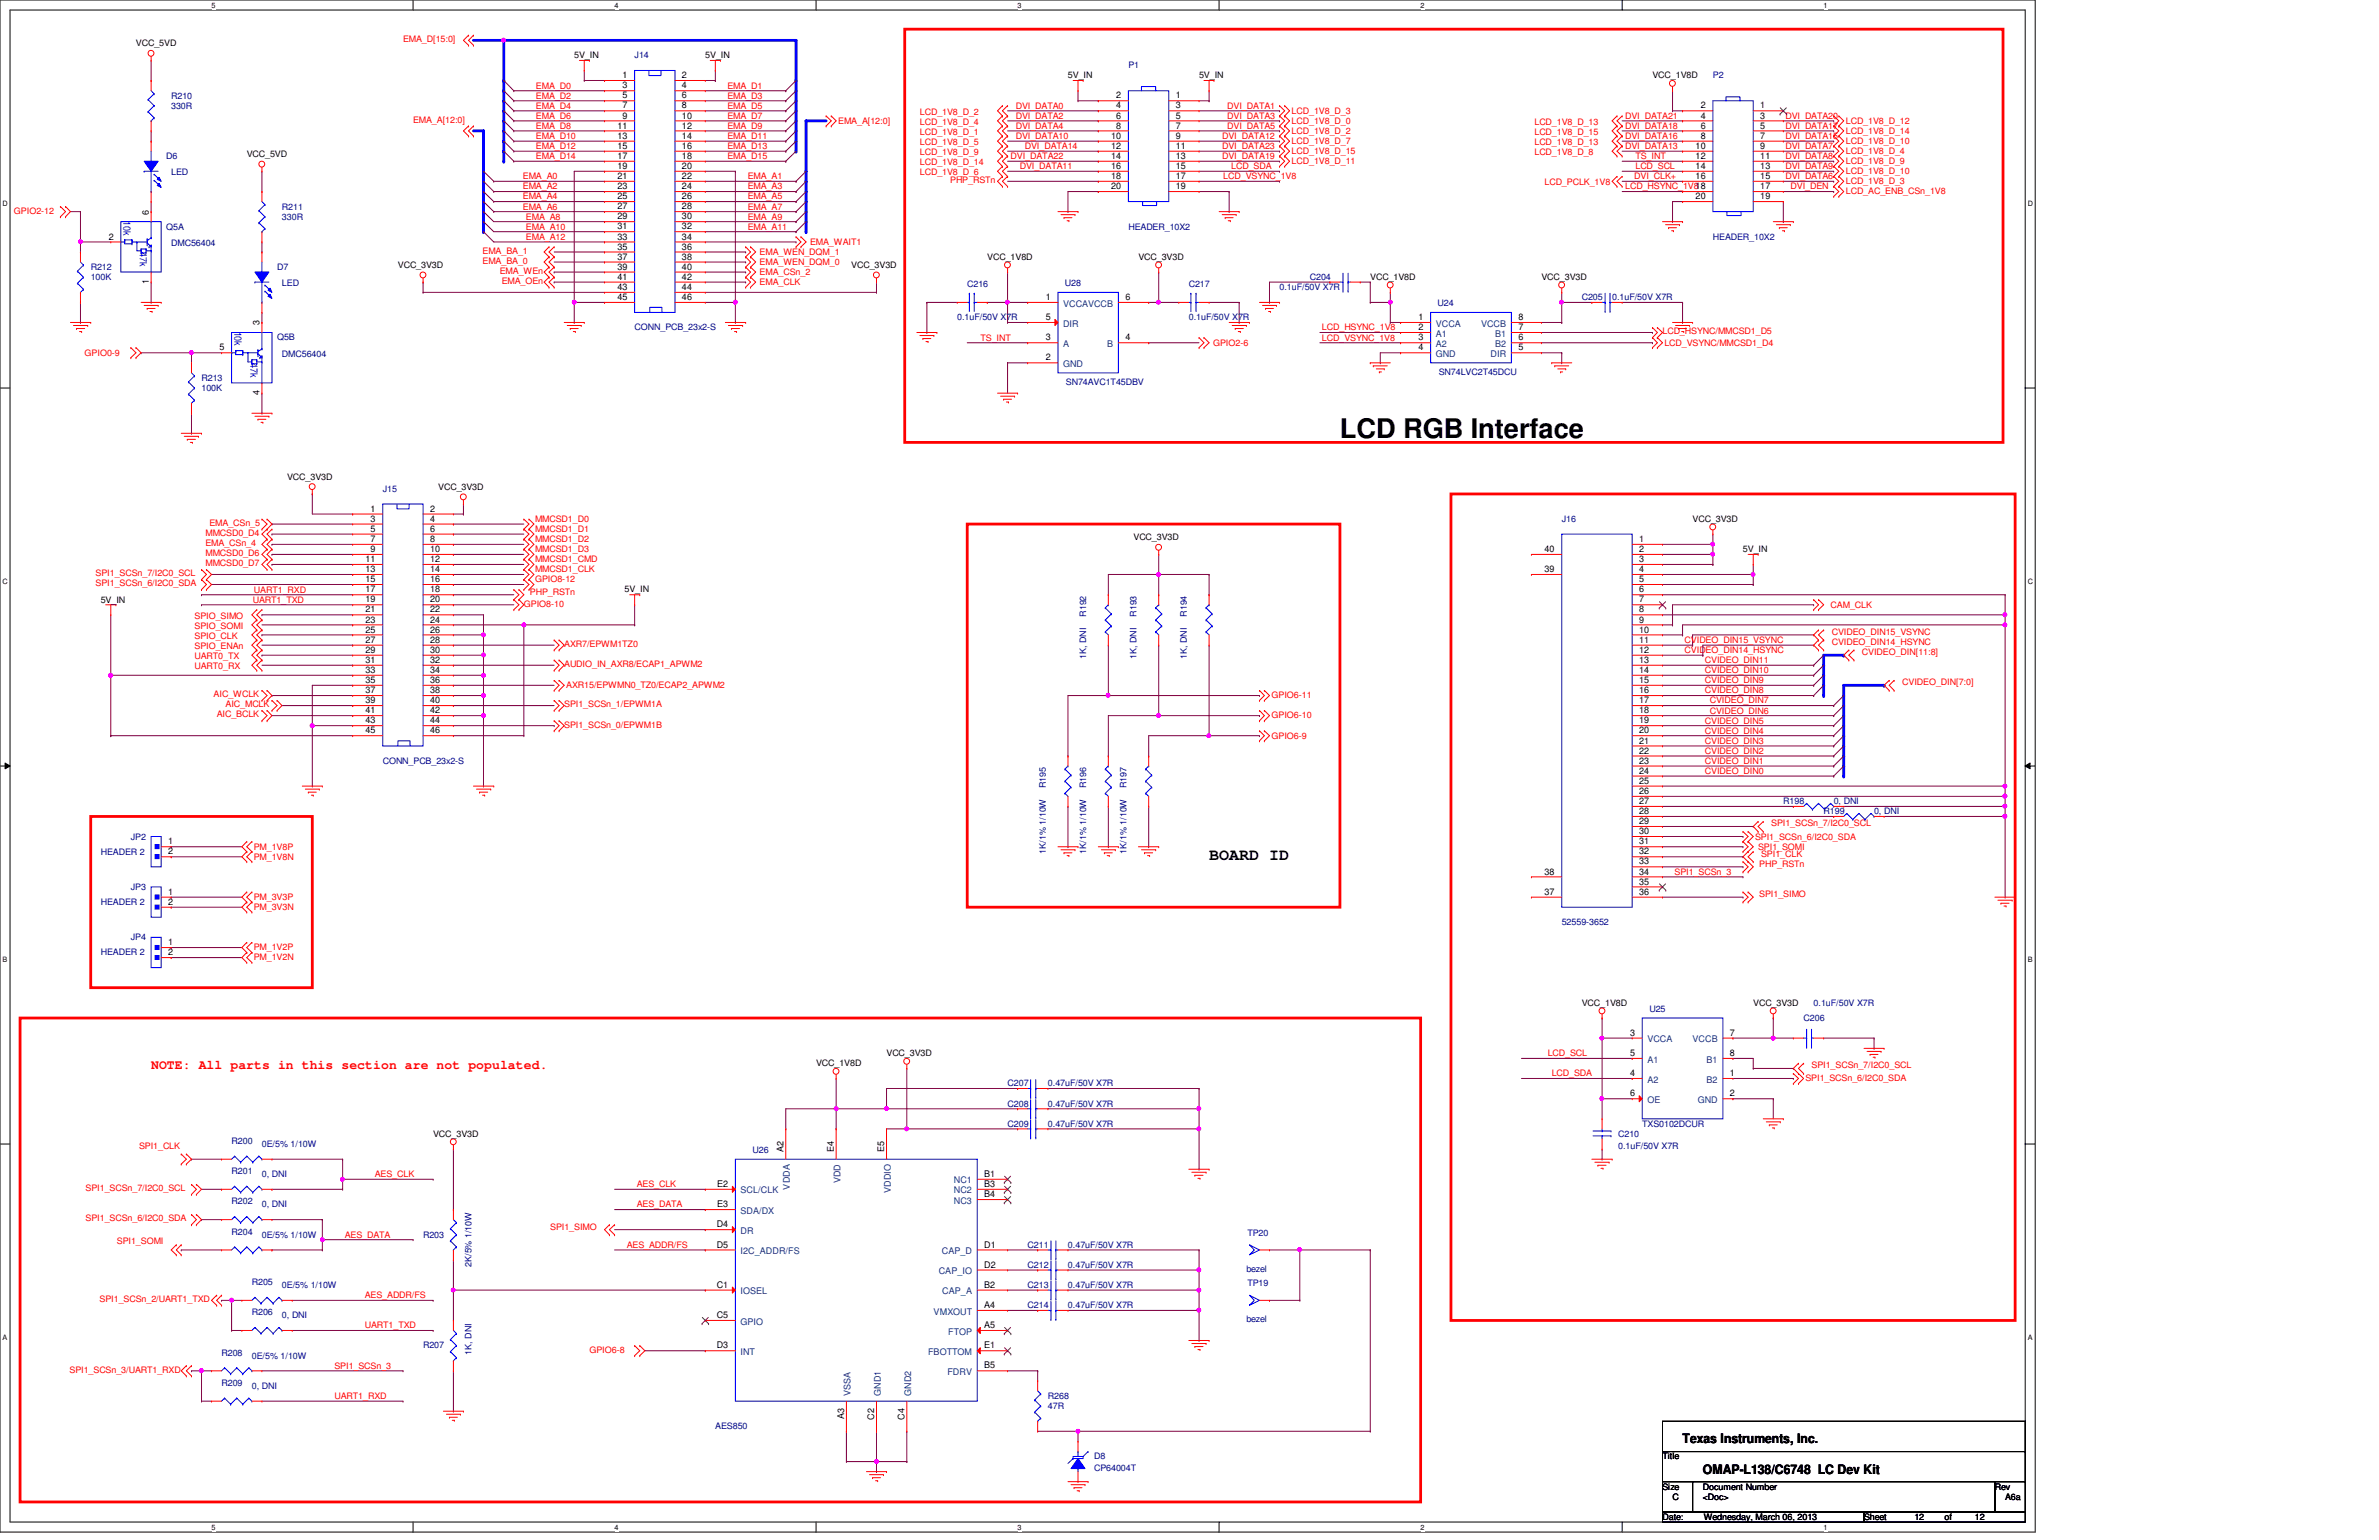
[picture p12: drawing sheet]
<svg xmlns="http://www.w3.org/2000/svg" width="432mm" height="279mm" viewBox="0 0 432 279" stroke-linecap="round" stroke-linejoin="round" font-family="sans-serif">
<defs><g id="words">
<text font-size="4.9" x="243.2" y="79.5">LCD RGB Interface</text>
<text font-size="2.9" x="219.5" y="156">BOARD ID</text>
<text font-size="2.4" fill="#f00" x="27.4" y="194">NOTE: All parts in this section are not populated.</text>
<g font-size="2.4">
<text x="305.4" y="261.9">Texas Instruments, Inc.</text>
<text x="309.1" y="267.4">OMAP-L138/C6748 LC Dev Kit</text>
</g>
<g font-size="1.8" fill="#00f">
<text x="22.4" y="40" transform="rotate(90 22.4 40)">10k</text>
<text x="25.4" y="45.7" transform="rotate(90 25.4 45.7)">47k</text>
<text x="42.5" y="60.2" transform="rotate(90 42.5 60.2)">10k</text>
<text x="45.5" y="65.8" transform="rotate(90 45.5 65.8)">47k</text>
</g>
<g font-size="1.7">
<text x="113" y="14.2">1</text>
<text x="113" y="16">3</text>
<text x="113" y="17.9">5</text>
<text x="123.8" y="14.2">2</text>
<text x="123.8" y="16">4</text>
<text x="123.8" y="17.9">6</text>
<text x="202.6" y="17.9">2</text>
<text x="213.4" y="17.9">1</text>
<text x="112.1" y="23.3">11</text>
<text x="113" y="19.7">7</text>
<text x="113" y="21.5">9</text>
<text x="123.8" y="19.7">8</text>
<text x="123.8" y="21.5">10</text>
<text x="123.8" y="23.3">12</text>
<text x="202.6" y="19.7">4</text>
<text x="202.6" y="21.5">6</text>
<text x="202.6" y="23.3">8</text>
<text x="213.4" y="19.7">3</text>
<text x="213.4" y="21.5">5</text>
<text x="213.4" y="23.3">7</text>
<text x="308.7" y="19.7">2</text>
<text x="308.7" y="21.5">4</text>
<text x="308.7" y="23.3">6</text>
<text x="319.5" y="19.7">1</text>
<text x="319.5" y="21.5">3</text>
<text x="319.5" y="23.3">5</text>
<text x="112.1" y="25.2">13</text>
<text x="112.1" y="27">15</text>
<text x="112.1" y="28.8">17</text>
<text x="123.8" y="25.2">14</text>
<text x="123.8" y="27">16</text>
<text x="123.8" y="28.8">18</text>
<text x="201.7" y="25.2">10</text>
<text x="201.7" y="27">12</text>
<text x="201.7" y="28.8">14</text>
<text x="213.4" y="25.2">9</text>
<text x="213.4" y="27">11</text>
<text x="213.4" y="28.8">13</text>
<text x="307.8" y="27">10</text>
<text x="307.8" y="28.8">12</text>
<text x="308.7" y="25.2">8</text>
<text x="319.5" y="25.2">7</text>
<text x="319.5" y="27">9</text>
<text x="319.5" y="28.8">11</text>
<text x="112.1" y="30.6">19</text>
<text x="112.1" y="32.5">21</text>
<text x="112.1" y="34.3">23</text>
<text x="123.8" y="30.6">20</text>
<text x="123.8" y="32.5">22</text>
<text x="123.8" y="34.3">24</text>
<text x="201.7" y="30.6">16</text>
<text x="201.7" y="32.5">18</text>
<text x="201.7" y="34.3">20</text>
<text x="213.4" y="30.6">15</text>
<text x="213.4" y="32.5">17</text>
<text x="213.4" y="34.3">19</text>
<text x="307.8" y="30.6">14</text>
<text x="307.8" y="32.5">16</text>
<text x="319.5" y="30.6">13</text>
<text x="319.5" y="32.5">15</text>
<text x="319.5" y="34.3">17</text>
<text x="27" y="38.9" transform="rotate(-90 27 38.9)">6</text>
<text x="112.1" y="36.2">25</text>
<text x="112.1" y="38">27</text>
<text x="112.1" y="39.8">29</text>
<text x="112.1" y="41.6">31</text>
<text x="123.8" y="36.2">26</text>
<text x="123.8" y="38">28</text>
<text x="123.8" y="39.8">30</text>
<text x="123.8" y="41.6">32</text>
<text x="307.8" y="36.2">20</text>
<text x="319.5" y="36.2">19</text>
<text x="19.7" y="43.5">2</text>
<text x="112.1" y="43.5">33</text>
<text x="112.1" y="45.3">35</text>
<text x="112.1" y="47.1">37</text>
<text x="123.8" y="43.5">34</text>
<text x="123.8" y="45.3">36</text>
<text x="123.8" y="47.1">38</text>
<text x="27" y="51.5" transform="rotate(-90 27 51.5)">1</text>
<text x="112.1" y="48.9">39</text>
<text x="112.1" y="50.8">41</text>
<text x="112.1" y="52.6">43</text>
<text x="123.8" y="48.9">40</text>
<text x="123.8" y="50.8">42</text>
<text x="123.8" y="52.6">44</text>
<text x="47.1" y="59.1" transform="rotate(-90 47.1 59.1)">3</text>
<text x="112.1" y="54.4">45</text>
<text x="123.8" y="54.4">46</text>
<text x="189.8" y="54.4">1</text>
<text x="189.8" y="58.1">5</text>
<text x="204.3" y="54.4">6</text>
<text x="257.5" y="58.1">1</text>
<text x="257.5" y="59.9">2</text>
<text x="275.6" y="59.9">7</text>
<text x="275.6" y="58.1">8</text>
<text x="39.8" y="63.6">5</text>
<text x="189.8" y="65.4">2</text>
<text x="189.8" y="61.8">3</text>
<text x="204.3" y="61.8">4</text>
<text x="257.5" y="61.8">3</text>
<text x="257.5" y="63.6">4</text>
<text x="275.6" y="63.6">5</text>
<text x="275.6" y="61.8">6</text>
<text x="47.1" y="71.6" transform="rotate(-90 47.1 71.6)">4</text>
<text x="67.3" y="92.8">1</text>
<text x="67.3" y="94.7">3</text>
<text x="78.1" y="92.8">2</text>
<text x="78.1" y="94.7">4</text>
<text x="66.3" y="102">11</text>
<text x="67.3" y="96.5">5</text>
<text x="67.3" y="98.3">7</text>
<text x="67.3" y="100.2">9</text>
<text x="78.1" y="96.5">6</text>
<text x="78.1" y="98.3">8</text>
<text x="78.1" y="100.2">10</text>
<text x="78.1" y="102">12</text>
<text x="280.3" y="100.2">40</text>
<text x="297.5" y="98.3">1</text>
<text x="297.5" y="100.2">2</text>
<text x="297.5" y="102">3</text>
<text x="66.3" y="103.8">13</text>
<text x="66.3" y="105.6">15</text>
<text x="66.3" y="107.5">17</text>
<text x="78.1" y="103.8">14</text>
<text x="78.1" y="105.6">16</text>
<text x="78.1" y="107.5">18</text>
<text x="280.3" y="103.8">39</text>
<text x="297.5" y="103.8">4</text>
<text x="297.5" y="105.6">5</text>
<text x="297.5" y="107.5">6</text>
<text x="66.3" y="109.3">19</text>
<text x="66.3" y="111.1">21</text>
<text x="66.3" y="112.9">23</text>
<text x="78.1" y="109.3">20</text>
<text x="78.1" y="111.1">22</text>
<text x="78.1" y="112.9">24</text>
<text x="297.5" y="109.3">7</text>
<text x="297.5" y="111.1">8</text>
<text x="297.5" y="112.9">9</text>
<text x="66.3" y="114.8">25</text>
<text x="66.3" y="116.6">27</text>
<text x="66.3" y="118.4">29</text>
<text x="78.1" y="114.8">26</text>
<text x="78.1" y="116.6">28</text>
<text x="78.1" y="118.4">30</text>
<text x="297.5" y="114.8">10</text>
<text x="297.5" y="116.6">11</text>
<text x="297.5" y="118.4">12</text>
<text x="66.3" y="120.3">31</text>
<text x="66.3" y="122.1">33</text>
<text x="66.3" y="123.9">35</text>
<text x="66.3" y="125.8">37</text>
<text x="78.1" y="120.3">32</text>
<text x="78.1" y="122.1">34</text>
<text x="78.1" y="123.9">36</text>
<text x="78.1" y="125.8">38</text>
<text x="297.5" y="120.3">13</text>
<text x="297.5" y="122.1">14</text>
<text x="297.5" y="123.9">15</text>
<text x="297.5" y="125.8">16</text>
<text x="66.3" y="127.6">39</text>
<text x="66.3" y="129.4">41</text>
<text x="66.3" y="131.2">43</text>
<text x="78.1" y="127.6">40</text>
<text x="78.1" y="129.4">42</text>
<text x="78.1" y="131.2">44</text>
<text x="297.5" y="127.6">17</text>
<text x="297.5" y="129.4">18</text>
<text x="297.5" y="131.2">19</text>
<text x="66.3" y="133.1">45</text>
<text x="78.1" y="133.1">46</text>
<text x="297.5" y="133.1">20</text>
<text x="297.5" y="134.9">21</text>
<text x="297.5" y="136.7">22</text>
<text x="297.5" y="138.6">23</text>
<text x="297.5" y="140.4">24</text>
<text x="297.5" y="142.2">25</text>
<text x="297.5" y="144.1">26</text>
<text x="297.5" y="145.9">27</text>
<text x="297.5" y="147.7">28</text>
<text x="297.5" y="149.5">29</text>
<text x="30.5" y="153.2">1</text>
<text x="30.5" y="155">2</text>
<text x="297.5" y="151.3">30</text>
<text x="297.5" y="153.2">31</text>
<text x="297.5" y="155">32</text>
<text x="280.3" y="158.7">38</text>
<text x="297.5" y="156.8">33</text>
<text x="297.5" y="158.7">34</text>
<text x="297.5" y="160.5">35</text>
<text x="30.5" y="162.3">1</text>
<text x="30.5" y="164.2">2</text>
<text x="280.3" y="162.3">37</text>
<text x="297.5" y="162.3">36</text>
<text x="30.5" y="171.5">1</text>
<text x="30.5" y="173.3">2</text>
<text x="295.9" y="187.9">3</text>
<text x="295.9" y="191.6">5</text>
<text x="314" y="191.6">8</text>
<text x="314" y="187.9">7</text>
<text x="295.9" y="195.2">4</text>
<text x="314" y="195.2">1</text>
<text x="295.9" y="198.9">6</text>
<text x="314" y="198.9">2</text>
<text x="142.2" y="209" transform="rotate(-90 142.2 209)">A2</text>
<text x="151.3" y="209" transform="rotate(-90 151.3 209)">E4</text>
<text x="160.5" y="209" transform="rotate(-90 160.5 209)">E5</text>
<text x="130.2" y="215.3">E2</text>
<text x="178.6" y="213.5">B1</text>
<text x="178.6" y="215.3">B3</text>
<text x="130.2" y="219">E3</text>
<text x="178.6" y="217.2">B4</text>
<text x="130.1" y="226.4">D5</text>
<text x="130.1" y="222.7">D4</text>
<text x="178.6" y="226.4">D1</text>
<text x="130.1" y="233.6">C1</text>
<text x="178.6" y="230">D2</text>
<text x="178.6" y="233.6">B2</text>
<text x="130.1" y="239.1">C5</text>
<text x="178.6" y="237.3">A4</text>
<text x="130.1" y="244.6">D3</text>
<text x="178.6" y="241">A5</text>
<text x="178.6" y="244.6">E1</text>
<text x="178.6" y="248.3">B5</text>
<text x="153.2" y="257.5" transform="rotate(-90 153.2 257.5)">A3</text>
<text x="158.7" y="257.6" transform="rotate(-90 158.7 257.6)">C2</text>
<text x="164.2" y="257.6" transform="rotate(-90 164.2 257.6)">C4</text>
</g>
<g font-size="1.7" fill="#004080">
<text x="193" y="55.6">VCCAVCCB</text>
<text x="193" y="59.3">DIR</text>
<text x="260.6" y="59.3">VCCA</text>
<text x="268.8" y="59.3">VCCB</text>
<text x="193" y="62.9">A</text>
<text x="201" y="62.9">B</text>
<text x="260.6" y="61.1">A1</text>
<text x="260.6" y="62.9">A2</text>
<text x="260.6" y="64.8">GND</text>
<text x="270.6" y="64.8">DIR</text>
<text x="271.4" y="61.1">B1</text>
<text x="271.4" y="62.9">B2</text>
<text x="193" y="66.6">GND</text>
<text x="299" y="189.1">VCCA</text>
<text x="307.2" y="189.1">VCCB</text>
<text x="299" y="192.8">A1</text>
<text x="299" y="196.4">A2</text>
<text x="309.8" y="196.4">B2</text>
<text x="309.8" y="192.8">B1</text>
<text x="299" y="200.1">OE</text>
<text x="308.1" y="200.1">GND</text>
<text x="143.4" y="215.8" transform="rotate(-90 143.4 215.8)">VDDA</text>
<text x="152.5" y="214.7" transform="rotate(-90 152.5 214.7)">VDD</text>
<text x="173.1" y="214.7">NC1</text>
<text x="134.4" y="216.5">SCL/CLK</text>
<text x="134.4" y="220.2">SDA/DX</text>
<text x="161.7" y="216.5" transform="rotate(-90 161.7 216.5)">VDDIO</text>
<text x="173.1" y="216.5">NC2</text>
<text x="173.1" y="218.4">NC3</text>
<text x="134.4" y="227.5">I2C_ADDR/FS</text>
<text x="134.4" y="223.9">DR</text>
<text x="170.9" y="227.5">CAP_D</text>
<text x="170.4" y="231.2">CAP_IO</text>
<text x="134.4" y="234.8">IOSEL</text>
<text x="169.5" y="238.5">VMXOUT</text>
<text x="171" y="234.8">CAP_A</text>
<text x="134.4" y="240.3">GPIO</text>
<text x="134.4" y="245.8">INT</text>
<text x="168.4" y="245.8">FBOTTOM</text>
<text x="172.1" y="242.1">FTOP</text>
<text x="172" y="249.5">FDRV</text>
<text x="154.4" y="253.3" transform="rotate(-90 154.4 253.3)">VSSA</text>
<text x="159.9" y="253.3" transform="rotate(-90 159.9 253.3)">GND1</text>
<text x="165.4" y="253.3" transform="rotate(-90 165.4 253.3)">GND2</text>
</g>
<g font-size="1.6">
<text x="24.7" y="8.4">VCC_5VD</text>
<text x="104.2" y="10.6">5V_IN</text>
<text x="128" y="10.6">5V_IN</text>
<text x="193.8" y="14.2">5V_IN</text>
<text x="217.6" y="14.2">5V_IN</text>
<text x="299.9" y="14.2">VCC_1V8D</text>
<text x="44.8" y="28.5">VCC_5VD</text>
<text x="179.2" y="47.2">VCC_1V8D</text>
<text x="206.6" y="47.2">VCC_3V3D</text>
<text x="72.2" y="48.6">VCC_3V3D</text>
<text x="154.5" y="48.6">VCC_3V3D</text>
<text x="248.7" y="50.8">VCC_1V8D</text>
<text x="279.8" y="50.8">VCC_3V3D</text>
<text x="52.1" y="87">VCC_3V3D</text>
<text x="79.5" y="88.9">VCC_3V3D</text>
<text x="307.2" y="94.7">VCC_3V3D</text>
<text x="205.7" y="98">VCC_3V3D</text>
<text x="316.4" y="100.2">5V_IN</text>
<text x="113.4" y="107.5">5V_IN</text>
<text x="18.3" y="109.3">5V_IN</text>
<text x="287.1" y="182.5">VCC_1V8D</text>
<text x="318.2" y="182.5">VCC_3V3D</text>
<text x="160.9" y="191.6">VCC_3V3D</text>
<text x="148.1" y="193.5">VCC_1V8D</text>
<text x="78.6" y="206.2">VCC_3V3D</text>
<text x="301.8" y="264.8">Title</text>
<text x="301.8" y="270.3">Size</text>
<text x="301.8" y="275.8">Date:</text>
<text x="303.6" y="272.1">C</text>
<text x="309.1" y="270.3">Document Number</text>
<text x="309.1" y="272.1">&lt;Doc&gt;</text>
<text x="309.2" y="275.8">Wednesday, March 06, 2013</text>
<text x="338.3" y="275.8">Sheet</text>
<text x="347.5" y="275.8">12</text>
<text x="352.9" y="275.8">of</text>
<text x="358.4" y="275.8">12</text>
<text x="362.1" y="270.3">Rev</text>
<text x="363.9" y="272.1">A6a</text>
</g>
<g font-size="1.6" fill="#f00">
<text x="73.2" y="7.7">EMA_D[15:0]</text>
<text x="97.3" y="16.1">EMA_D0</text>
<text x="97.3" y="17.9">EMA_D2</text>
<text x="132" y="16.1">EMA_D1</text>
<text x="132" y="17.9">EMA_D3</text>
<text x="75" y="22.3">EMA_A[12:0]</text>
<text x="97.3" y="19.7">EMA_D4</text>
<text x="97.3" y="21.5">EMA_D6</text>
<text x="97.3" y="23.4">EMA_D8</text>
<text x="132" y="19.7">EMA_D5</text>
<text x="132" y="21.5">EMA_D7</text>
<text x="132" y="23.4">EMA_D9</text>
<text x="152.1" y="22.5">EMA_A[12:0]</text>
<text x="167" y="22.6">LCD_1V8_D_4</text>
<text x="167" y="20.8">LCD_1V8_D_2</text>
<text x="184.4" y="21.5">DVI_DATA2</text>
<text x="184.4" y="19.7">DVI_DATA0</text>
<text x="184.4" y="23.4">DVI_DATA4</text>
<text x="222.8" y="23.4">DVI_DATA5</text>
<text x="222.8" y="21.5">DVI_DATA3</text>
<text x="222.8" y="19.7">DVI_DATA1</text>
<text x="234.4" y="20.6">LCD_1V8_D_3</text>
<text x="234.4" y="22.5">LCD_1V8_D_0</text>
<text x="278.5" y="22.6">LCD_1V8_D_13</text>
<text x="295" y="23.4">DVI_DATA18</text>
<text x="295" y="21.5">DVI_DATA21</text>
<text x="324.1" y="21.5">DVI_DATA20</text>
<text x="324.1" y="23.4">DVI_DATA17</text>
<text x="335" y="22.5">LCD_1V8_D_12</text>
<text x="97.3" y="25.2">EMA_D10</text>
<text x="97.3" y="27.1">EMA_D12</text>
<text x="97.3" y="28.9">EMA_D14</text>
<text x="132" y="25.2">EMA_D11</text>
<text x="132" y="27.1">EMA_D13</text>
<text x="132" y="28.9">EMA_D15</text>
<text x="167" y="26.3">LCD_1V8_D_5</text>
<text x="167" y="24.5">LCD_1V8_D_1</text>
<text x="167" y="28.2">LCD_1V8_D_9</text>
<text x="167" y="30">LCD_1V8_D_14</text>
<text x="183.4" y="28.9">DVI_DATA22</text>
<text x="184.4" y="25.2">DVI_DATA10</text>
<text x="186" y="27.1">DVI_DATA14</text>
<text x="221.8" y="28.9">DVI_DATA19</text>
<text x="221.8" y="27.1">DVI_DATA23</text>
<text x="221.8" y="25.2">DVI_DATA12</text>
<text x="234.4" y="26.1">LCD_1V8_D_7</text>
<text x="234.4" y="24.3">LCD_1V8_D_2</text>
<text x="234.4" y="29.8">LCD_1V8_D_11</text>
<text x="234.4" y="27.9">LCD_1V8_D_15</text>
<text x="278.5" y="28.2">LCD_1V8_D_8</text>
<text x="278.5" y="26.3">LCD_1V8_D_13</text>
<text x="278.5" y="24.5">LCD_1V8_D_15</text>
<text x="295" y="25.2">DVI_DATA16</text>
<text x="295" y="27.1">DVI_DATA13</text>
<text x="296.8" y="28.9">TS_INT</text>
<text x="324.1" y="27.1">DVI_DATA7</text>
<text x="324.1" y="28.9">DVI_DATA8</text>
<text x="324.1" y="25.2">DVI_DATA15</text>
<text x="335" y="27.9">LCD_1V8_D_4</text>
<text x="335" y="29.8">LCD_1V8_D_9</text>
<text x="335" y="26.1">LCD_1V8_D_10</text>
<text x="335" y="24.3">LCD_1V8_D_14</text>
<text x="94.9" y="34.4">EMA_A2</text>
<text x="94.9" y="32.5">EMA_A0</text>
<text x="135.7" y="32.5">EMA_A1</text>
<text x="135.7" y="34.4">EMA_A3</text>
<text x="167" y="31.8">LCD_1V8_D_6</text>
<text x="172.5" y="33.2">PHP_RSTn</text>
<text x="185.1" y="30.7">DVI_DATA11</text>
<text x="222" y="32.5">LCD_VSYNC_1V8</text>
<text x="223.5" y="30.7">LCD_SDA</text>
<text x="280.3" y="33.6">LCD_PCLK_1V8</text>
<text x="295" y="34.4">LCD_HSYNC_1V818</text>
<text x="296.6" y="32.5">DVI_CLK+</text>
<text x="296.8" y="30.7">LCD_SCL</text>
<text x="324.1" y="32.5">DVI_DATA6</text>
<text x="324.1" y="30.7">DVI_DATA9</text>
<text x="325" y="34.4">DVI_DEN</text>
<text x="335" y="31.6">LCD_1V8_D_10</text>
<text x="335" y="33.4">LCD_1V8_D_3</text>
<text x="335" y="35.3">LCD_AC_ENB_CSn_1V8</text>
<text x="2.5" y="38.9">GPIO2-12</text>
<text x="94.9" y="38">EMA_A6</text>
<text x="94.9" y="36.2">EMA_A4</text>
<text x="95.5" y="39.8">EMA_A8</text>
<text x="95.5" y="41.7">EMA_A10</text>
<text x="135.7" y="36.2">EMA_A5</text>
<text x="135.7" y="38">EMA_A7</text>
<text x="135.7" y="39.8">EMA_A9</text>
<text x="135.7" y="41.7">EMA_A11</text>
<text x="87.6" y="47.9">EMA_BA_0</text>
<text x="87.6" y="46.1">EMA_BA_1</text>
<text x="95.5" y="43.5">EMA_A12</text>
<text x="137.9" y="46.2">EMA_WEN_DQM_1</text>
<text x="147" y="44.4">EMA_WAIT1</text>
<text x="90.7" y="49.7">EMA_WEn</text>
<text x="91.1" y="51.5">EMA_OEn</text>
<text x="137.9" y="51.7">EMA_CLK</text>
<text x="137.9" y="49.9">EMA_CSn_2</text>
<text x="137.9" y="48">EMA_WEN_DQM_0</text>
<text x="239.9" y="59.9">LCD_HSYNC_1V8</text>
<text x="15.4" y="64.5">GPIO0-9</text>
<text x="178" y="61.8">TS_INT</text>
<text x="220.2" y="62.7">GPIO2-6</text>
<text x="239.9" y="61.8">LCD_VSYNC_1V8</text>
<text x="301.8" y="60.7">LCD_HSYNC/MMCSD1_D5</text>
<text x="302.1" y="62.7">LCD_VSYNC/MMCSD1_D4</text>
<text x="38" y="95.4">EMA_CSn_5</text>
<text x="97.1" y="94.7">MMCSD1_D0</text>
<text x="37.3" y="97.2">MMCSD0_D4</text>
<text x="37.3" y="99.1">EMA_CSn_4</text>
<text x="37.3" y="100.9">MMCSD0_D6</text>
<text x="97.1" y="98.3">MMCSD1_D2</text>
<text x="97.1" y="100.2">MMCSD1_D3</text>
<text x="97.1" y="96.5">MMCSD1_D1</text>
<text x="17.4" y="104.6">SPI1_SCSn_7/I2C0_SCL</text>
<text x="17.4" y="106.4">SPI1_SCSn_6/I2C0_SDA</text>
<text x="37.3" y="102.7">MMCSD0_D7</text>
<text x="46.1" y="107.5">UART1_RXD</text>
<text x="96.2" y="107.9">PHP_RSTn</text>
<text x="97.1" y="102">MMCSD1_CMD</text>
<text x="97.1" y="103.8">MMCSD1_CLK</text>
<text x="97.1" y="105.7">GPIO8-12</text>
<text x="35.3" y="112.3">SPIO_SIMO</text>
<text x="45.9" y="109.3">UART1_TXD</text>
<text x="95.1" y="110.1">GPIO8-10</text>
<text x="332.3" y="110.2">CAM_CLK</text>
<text x="35.3" y="119.6">UART0_TX</text>
<text x="35.3" y="117.7">SPIO_ENAn</text>
<text x="35.3" y="114.1">SPIO_SOMI</text>
<text x="35.3" y="115.9">SPIO_CLK</text>
<text x="102.4" y="117.4">AXR7/EPWM1TZ0</text>
<text x="305.8" y="118.5">CVIDEO_DIN14_HSYNC</text>
<text x="305.8" y="116.7">CVIDEO_DIN15_VSYNC</text>
<text x="332.5" y="115.2">CVIDEO_DIN15_VSYNC</text>
<text x="332.5" y="117">CVIDEO_DIN14_HSYNC</text>
<text x="337.9" y="118.8">CVIDEO_DIN[11:8]</text>
<text x="35.3" y="121.4">UART0_RX</text>
<text x="102.4" y="121">AUDIO_IN_AXR8/ECAP1_APWM2</text>
<text x="102.8" y="124.9">AXR15/EPWMN0_TZ0/ECAP2_APWM2</text>
<text x="309.5" y="120.3">CVIDEO_DIN11</text>
<text x="309.5" y="122.1">CVIDEO_DIN10</text>
<text x="309.5" y="124">CVIDEO_DIN9</text>
<text x="309.5" y="125.8">CVIDEO_DIN8</text>
<text x="345.3" y="124.3">CVIDEO_DIN[7:0]</text>
<text x="38.8" y="126.5">AIC_WCLK</text>
<text x="39.3" y="130.2">AIC_BCLK</text>
<text x="40.9" y="128.4">AIC_MCLK</text>
<text x="102.4" y="128.4">SPI1_SCSn_1/EPWM1A</text>
<text x="102.4" y="132">SPI1_SCSn_0/EPWM1B</text>
<text x="230.8" y="126.7">GPIO6-11</text>
<text x="230.8" y="130.3">GPIO6-10</text>
<text x="309.5" y="131.3">CVIDEO_DIN5</text>
<text x="310.3" y="127.6">CVIDEO_DIN7</text>
<text x="310.3" y="129.5">CVIDEO_DIN6</text>
<text x="230.8" y="134">GPIO6-9</text>
<text x="309.5" y="136.8">CVIDEO_DIN2</text>
<text x="309.5" y="133.1">CVIDEO_DIN4</text>
<text x="309.5" y="135">CVIDEO_DIN3</text>
<text x="309.5" y="140.4">CVIDEO_DIN0</text>
<text x="309.5" y="138.6">CVIDEO_DIN1</text>
<text x="321.5" y="149.9">SPI1_SCSn_7/I2C0_SCL</text>
<text x="46.1" y="156">PM_1V8N</text>
<text x="46.1" y="154.1">PM_1V8P</text>
<text x="318.6" y="152.3">SPI1_SCSn_6/I2C0_SDA</text>
<text x="319.1" y="154.3">SPI1_SOMI</text>
<text x="319.7" y="155.4">SPI1_CLK</text>
<text x="304" y="158.7">SPI1_SCSn_3</text>
<text x="319.3" y="157.2">PHP_RSTn</text>
<text x="46.1" y="165.1">PM_3V3N</text>
<text x="46.1" y="163.3">PM_3V3P</text>
<text x="319.3" y="162.7">SPI1_SIMO</text>
<text x="46.1" y="172.4">PM_1V2P</text>
<text x="46.1" y="174.2">PM_1V2N</text>
<text x="280.9" y="191.6">LCD_SCL</text>
<text x="281.6" y="195.3">LCD_SDA</text>
<text x="327.7" y="196.2">SPI1_SCSn_6/I2C0_SDA</text>
<text x="328.8" y="193.8">SPI1_SCSn_7/I2C0_SCL</text>
<text x="25.2" y="208.4">SPI1_CLK</text>
<text x="68" y="213.6">AES_CLK</text>
<text x="115.6" y="215.4">AES_CLK</text>
<text x="15.5" y="221.6">SPI1_SCSn_6/I2C0_SDA</text>
<text x="15.5" y="216.1">SPI1_SCSn_7/I2C0_SCL</text>
<text x="115.6" y="219.1">AES_DATA</text>
<text x="21.2" y="225.6">SPI1_SOMI</text>
<text x="62.6" y="224.5">AES_DATA</text>
<text x="99.9" y="223.1">SPI1_SIMO</text>
<text x="113.7" y="226.4">AES_ADDR/FS</text>
<text x="18.1" y="236.3">SPI1_SCSn_2/UART1_TXD</text>
<text x="66.2" y="235.5">AES_ADDR/FS</text>
<text x="66.2" y="241">UART1_TXD</text>
<text x="107" y="245.4">GPIO6-8</text>
<text x="12.6" y="249">SPI1_SCSn_3/UART1_RXD</text>
<text x="60.7" y="248.3">SPI1_SCSn_3</text>
<text x="60.7" y="253.8">UART1_RXD</text>
</g>
<g font-size="1.6" fill="#000080">
<text x="115.2" y="10.6">J14</text>
<text x="31.1" y="17.9">R210</text>
<text x="204.8" y="12.4">P1</text>
<text x="310.9" y="14.2">P2</text>
<text x="31.1" y="19.7">330R</text>
<text x="30.2" y="28.9">D6</text>
<text x="31.1" y="31.8">LED</text>
<text x="30.2" y="41.7">Q5A</text>
<text x="51.2" y="38">R211</text>
<text x="51.2" y="39.8">330R</text>
<text x="204.8" y="41.7">HEADER_10X2</text>
<text x="31.1" y="44.6">DMC56404</text>
<text x="310.9" y="43.5">HEADER_10X2</text>
<text x="16.5" y="49">R212</text>
<text x="16.5" y="50.8">100K</text>
<text x="50.3" y="49">D7</text>
<text x="51.2" y="51.9">LED</text>
<text x="175.6" y="52.1">C216</text>
<text x="193.3" y="51.9">U28</text>
<text x="215.8" y="52.1">C217</text>
<text x="232.2" y="52.6">0.1uF/50V X7R</text>
<text x="237.7" y="50.8">C204</text>
<text x="115.2" y="59.9">CONN_PCB_23x2-S</text>
<text x="173.7" y="58.1">0.1uF/50V X7R</text>
<text x="215.8" y="58.1">0.1uF/50V X7R</text>
<text x="260.9" y="55.6">U24</text>
<text x="287.1" y="54.5">C205</text>
<text x="292.6" y="54.5">0.1uF/50V X7R</text>
<text x="50.3" y="61.8">Q5B</text>
<text x="51.2" y="64.7">DMC56404</text>
<text x="36.6" y="69.1">R213</text>
<text x="36.6" y="70.9">100K</text>
<text x="193.5" y="69.8">SN74AVC1T45DBV</text>
<text x="261.2" y="68">SN74LVC2T45DCU</text>
<text x="69.5" y="89.2">J15</text>
<text x="283.5" y="94.7">J16</text>
<text x="197.1" y="111.9" transform="rotate(-90 197.1 111.9)">R192</text>
<text x="206.3" y="111.9" transform="rotate(-90 206.3 111.9)">R193</text>
<text x="215.4" y="111.9" transform="rotate(-90 215.4 111.9)">R194</text>
<text x="197.1" y="119.6" transform="rotate(-90 197.1 119.6)">1K, DNI</text>
<text x="206.3" y="119.6" transform="rotate(-90 206.3 119.6)">1K, DNI</text>
<text x="215.4" y="119.6" transform="rotate(-90 215.4 119.6)">1K, DNI</text>
<text x="69.5" y="138.6">CONN_PCB_23x2-S</text>
<text x="189.8" y="143" transform="rotate(-90 189.8 143)">R195</text>
<text x="197.1" y="143" transform="rotate(-90 197.1 143)">R196</text>
<text x="204.5" y="143" transform="rotate(-90 204.5 143)">R197</text>
<text x="323.7" y="145.9">R198</text>
<text x="331" y="147.7">R199</text>
<text x="332.8" y="145.9">0, DNI</text>
<text x="340.1" y="147.7">0, DNI</text>
<text x="18.3" y="155.1">HEADER 2</text>
<text x="23.7" y="152.3">JP2</text>
<text x="189.8" y="154.9" transform="rotate(-90 189.8 154.9)">1K/1% 1/10W</text>
<text x="197.1" y="154.9" transform="rotate(-90 197.1 154.9)">1K/1% 1/10W</text>
<text x="204.5" y="154.9" transform="rotate(-90 204.5 154.9)">1K/1% 1/10W</text>
<text x="23.7" y="161.5">JP3</text>
<text x="18.3" y="164.2">HEADER 2</text>
<text x="283.5" y="167.9">52559-3652</text>
<text x="18.3" y="173.4">HEADER 2</text>
<text x="23.7" y="170.6">JP4</text>
<text x="299.4" y="183.6">U25</text>
<text x="327.4" y="185.2">C206</text>
<text x="329.2" y="182.5">0.1uF/50V X7R</text>
<text x="182.9" y="197.1">C207</text>
<text x="190.2" y="197.1">0.47uF/50V X7R</text>
<text x="182.9" y="200.8">C208</text>
<text x="190.2" y="200.8">0.47uF/50V X7R</text>
<text x="42" y="207.5">R200</text>
<text x="47.5" y="208.1">0E/5% 1/10W</text>
<text x="136.6" y="209.2">U26</text>
<text x="182.9" y="204.4">C209</text>
<text x="190.2" y="204.4">0.47uF/50V X7R</text>
<text x="293.7" y="206.2">C210</text>
<text x="293.7" y="208.4">0.1uF/50V X7R</text>
<text x="298.1" y="204.4">TXS0102DCUR</text>
<text x="42" y="213">R201</text>
<text x="47.5" y="213.6">0, DNI</text>
<text x="42" y="218.5">R202</text>
<text x="47.5" y="219.1">0, DNI</text>
<text x="42" y="224">R204</text>
<text x="47.5" y="224.5">0E/5% 1/10W</text>
<text x="76.8" y="224.5">R203</text>
<text x="186.5" y="226.4">C211</text>
<text x="193.8" y="226.4">0.47uF/50V X7R</text>
<text x="226.4" y="224.2">TP20</text>
<text x="45.7" y="233.1">R205</text>
<text x="51.2" y="233.7">0E/5% 1/10W</text>
<text x="85.6" y="229.9" transform="rotate(-90 85.6 229.9)">2K/5% 1/10W</text>
<text x="186.5" y="230">C212</text>
<text x="186.5" y="233.7">C213</text>
<text x="193.8" y="230">0.47uF/50V X7R</text>
<text x="193.8" y="233.7">0.47uF/50V X7R</text>
<text x="226.2" y="230.8">bezel</text>
<text x="226.4" y="233.3">TP19</text>
<text x="45.7" y="238.6">R206</text>
<text x="51.2" y="239.2">0, DNI</text>
<text x="186.5" y="237.4">C214</text>
<text x="193.8" y="237.4">0.47uF/50V X7R</text>
<text x="226.2" y="239.9">bezel</text>
<text x="40.2" y="246">R208</text>
<text x="76.8" y="244.6">R207</text>
<text x="85.6" y="245.8" transform="rotate(-90 85.6 245.8)">1K, DNI</text>
<text x="40.2" y="251.4">R209</text>
<text x="45.7" y="246.5">0E/5% 1/10W</text>
<text x="45.7" y="252">0, DNI</text>
<text x="190.2" y="253.8">R268</text>
<text x="190.2" y="255.7">47R</text>
<text x="129.8" y="259.3">AES850</text>
<text x="198.6" y="264.8">D8</text>
<text x="198.6" y="267">CP64004T</text>
</g>
<g font-size="1.3">
<text x="38.4" y="1.4">5</text>
<text x="111.5" y="1.4">4</text>
<text x="184.7" y="1.4">3</text>
<text x="257.9" y="1.4">2</text>
<text x="331" y="1.4">1</text>
<text x=".5" y="37.3">D</text>
<text x="368" y="37.3">D</text>
<text x=".5" y="105.9">C</text>
<text x="368" y="105.9">C</text>
<text x=".5" y="174.5">B</text>
<text x="368" y="174.5">B</text>
<text x=".5" y="243">A</text>
<text x="368" y="243">A</text>
<text x="38.4" y="277.5">5</text>
<text x="111.5" y="277.5">4</text>
<text x="184.7" y="277.5">3</text>
<text x="257.9" y="277.5">2</text>
<text x="331" y="277.5">1</text>
</g>
</g></defs>
<path d="M0 0h369.4v278h-369.4zM1.8 1.8h365.8v274.3h-365.8z" fill="none" stroke="#000" stroke-width=".18"/>
<g fill="#fff">
<path d="M38.4 .2h.7v1.5h-.7z"/>
<path d="M38.4 276.4h.7v1.4h-.7z"/>
</g>
<path d="M75 0v1.8M75 276.1v1.9" fill="none" stroke="#000" stroke-width=".18"/>
<g fill="#fff">
<path d="M111.5 .2h.8v1.5h-.8z"/>
<path d="M111.5 276.4h.8v1.4h-.8z"/>
</g>
<path d="M148.1 0v1.8M148.1 276.1v1.9" fill="none" stroke="#000" stroke-width=".18"/>
<g fill="#fff">
<path d="M184.7 .2h.7v1.5h-.7z"/>
<path d="M184.7 276.4h.7v1.4h-.7z"/>
</g>
<path d="M221.3 0v1.8M221.3 276.1v1.9" fill="none" stroke="#000" stroke-width=".18"/>
<g fill="#fff">
<path d="M257.9 .2h.7v1.5h-.7z"/>
<path d="M257.9 276.4h.7v1.4h-.7z"/>
</g>
<path d="M294.4 0v1.8M294.4 276.1v1.9" fill="none" stroke="#000" stroke-width=".18"/>
<g fill="#fff">
<path d="M331 .2h.7v1.5h-.7z"/>
<path d="M331 276.4h.7v1.4h-.7z"/>
<path d="M.5 36.1h.9v1.5h-.9z"/>
<path d="M368 36.1h1v1.5h-1z"/>
<path d="M.5 104.7h.9v1.5h-.9z"/>
<path d="M368 104.7h1v1.5h-1z"/>
</g>
<path d="M0 70.4h1.8M367.6 70.4h1.8" fill="none" stroke="#000" stroke-width=".18"/>
<g fill="#fff">
<path d="M.5 173.3h.8v1.5h-.8z"/>
<path d="M368 173.3h.9v1.5h-.9z"/>
</g>
<path d="M0 139h1.8M.9 138.4l.9 .6-.9 .5zM367.6 139l.9-.6v1.1zM367.6 139h1.8" fill="none" stroke="#000" stroke-width=".18"/>
<path d="M.9 138.4l.9 .6-.9 .5zM367.6 139l.9-.6v1.1z" fill="#000"/>
<g fill="#fff">
<path d="M.5 241.9h.8v1.4h-.8z"/>
<path d="M368 241.9h.9v1.4h-.9z"/>
</g>
<path d="M0 207.6h1.8M367.6 207.6h1.8" fill="none" stroke="#000" stroke-width=".18"/>
<path d="M164.2 5.3h199.4v75h-199.4zM175.6 95.1h67.6v69.5h-67.6zM263.4 89.6h102.4v150h-102.4zM16.5 148.1h40.2v31.1h-40.2zM3.6 184.7h254.3v87.8h-254.3z" fill="none" stroke="#f00" stroke-width=".51"/>
<g fill="none" stroke="#800040" stroke-width=".18">
<path d="M195.7 18.3h.1M195.7 18.3h3.6M195.7 16.5v1.8M199.3 18.3h.1M217.6 18.3h1.9M219.5 18.3h.1M219.5 16.5v1.8M303.6 16.5v3.6M182.9 21.9h16.4M182.9 27.4h16.4M182.9 23.7h16.4M182.9 29.3h16.4"/>
<path d="M182.9 20.1h16.4M182.9 25.6h16.4M182.9 31.1h16.4M193.8 38.4h.1M199.3 21.9h.1M199.3 20.1h.1M199.3 27.4h.1M199.3 25.6h.1M199.3 31.1h.1M199.3 34.8h.1M199.3 23.7h.1M199.3 29.3h.1"/>
<path d="M199.3 34.8h-5.5v3.6M217.6 21.9h14.6M217.6 27.4h14.6M217.6 23.7h14.6M217.6 29.3h14.6M217.6 34.8h5.5M217.6 32.9h14.6M217.6 20.1h14.6M217.6 25.6h14.6M217.6 31.1h14.6M223.1 38.4h.1M223.1 34.8h.1"/>
<path d="M223.1 34.8v3.6M232.2 23.7h.1M232.2 29.3h.1M232.2 21.9h.1M232.2 31.1h.1M232.2 20.1h.1M232.2 27.4h.1M232.2 25.6h.1M232.2 32.9h.1M294.4 21.9h11M294.4 27.4h11M294.4 23.7h11"/>
<path d="M294.4 34.8h11M294.4 32.9h11M294.4 25.6h11M294.4 31.1h11M303.6 20.1h.1M303.6 20.1h1.8M305.4 34.8h.1M305.4 32.9h.1M305.4 25.6h.1M305.4 20.1h.1M305.4 23.7h.1M305.4 27.4h.1"/>
<path d="M305.4 36.6h.1M305.4 21.9h.1M305.4 31.1h.1M305.4 36.6h-1.8v3.6M323.7 21.9h9.1M323.7 27.4h9.1M323.7 23.7h9.1M323.7 29.3h9.1M323.7 34.8h9.1M323.7 32.9h9.1M323.7 25.6h9.1M323.7 31.1h9.1"/>
<path d="M323.7 36.6v3.6M332.8 21.9h.1M332.8 27.4h.1M332.8 29.3h.1M332.8 34.8h.1M332.8 32.9h.1M332.8 25.6h.1M332.8 23.7h.1M332.8 31.1h.1M230.4 54.9h.1M241.4 51.2h.1M241.4 51.2h-11v3.7"/>
<path d="M246.9 51.2h1.8M248.7 54.9h.1M248.7 51.2h.1M248.7 54.9h3.6M248.7 51.2v3.7M252.3 54.9h.1M252.3 53v1.9M283.5 54.9h5.4M288.9 54.9h.1M303.6 40.2h.1M305.4 58.5h.1M305.4 54.9v3.6"/>
<path d="M323.7 40.2h.1M239.6 62.2h14.6M239.6 60.3h14.6M250.5 65.8h.1M254.2 64h.1M254.2 62.2h.1M254.2 60.3h.1M254.2 64h-3.7v1.8M279.8 64h3.7M283.5 65.8h.1M283.5 64h.1M283.5 64v1.8"/>
</g>
<circle cx="252.3" cy="54.8" r=".34" fill="#f0f"/>
<circle cx="252.3" cy="54.8" r=".34" fill="none" stroke="#f0f" stroke-width=".18"/>
<g fill="none" stroke="#800040" stroke-width=".18">
<path d="M252.3 58.5h.1M252.3 58.5h1.9M252.3 54.9v3.6M254.2 58.5h.1M279.8 58.5h3.7M283.5 58.5h.1M294.4 54.9h11M305.4 54.9h.1M279.8 60.3h20.1M279.8 62.2h20.1M299.9 60.3h.1M299.9 62.2h.1"/>
<path d="M301.8 153.6h14.6M301.8 159.1h14.6M301.8 155.4h14.6M316.4 153.6h.1M316.4 159.1h.1M316.4 155.4h.1M301.8 162.8h14.6M316.4 162.8h.1"/>
</g>
<path d="M331 118.9h3.6" fill="none" stroke="#00f" stroke-width=".51"/>
<circle cx="334.6" cy="118.9" r=".25" fill="#00f"/>
<path d="M331 118.9v1.8" fill="none" stroke="#00f" stroke-width=".51"/>
<circle cx="331" cy="120.7" r=".25" fill="#00f"/>
<path d="M331 124.3v1.9" fill="none" stroke="#00f" stroke-width=".51"/>
<circle cx="331" cy="126.2" r=".25" fill="#00f"/>
<path d="M331 122.5v1.8" fill="none" stroke="#00f" stroke-width=".51"/>
<circle cx="331" cy="124.3" r=".25" fill="#00f"/>
<path d="M331 120.7v1.8" fill="none" stroke="#00f" stroke-width=".51"/>
<circle cx="331" cy="122.5" r=".25" fill="#00f"/>
<path d="M301.8 120.7h27.4M301.8 122.5h27.4M301.8 124.3h27.4M301.8 126.2h27.4M301.8 128h31M301.8 129.8h31M329.2 120.7h.1M329.2 122.5h.1M329.2 124.3h.1M329.2 126.2h.1M332.8 128h.1M332.8 129.8h.1" fill="none" stroke="#800040" stroke-width=".18"/>
<path d="M334.6 124.3v1.9" fill="none" stroke="#00f" stroke-width=".51"/>
<circle cx="334.6" cy="126.2" r=".25" fill="#00f"/>
<path d="M334.6 133.5v1.8" fill="none" stroke="#00f" stroke-width=".51"/>
<circle cx="334.6" cy="135.3" r=".25" fill="#00f"/>
<path d="M301.8 140.8h31M332.8 140.8h.1" fill="none" stroke="#800040" stroke-width=".18"/>
<path d="M334.6 139v1.8" fill="none" stroke="#00f" stroke-width=".51"/>
<circle cx="334.6" cy="140.8" r=".25" fill="#00f"/>
<path d="M334.6 124.3h7.4" fill="none" stroke="#00f" stroke-width=".51"/>
<circle cx="342" cy="124.3" r=".25" fill="#00f"/>
<path d="M334.6 135.3v1.9" fill="none" stroke="#00f" stroke-width=".51"/>
<circle cx="334.6" cy="137.2" r=".25" fill="#00f"/>
<path d="M334.6 137.2v1.8" fill="none" stroke="#00f" stroke-width=".51"/>
<circle cx="334.6" cy="139" r=".25" fill="#00f"/>
<path d="M301.8 139h31M301.8 137.2h31M332.8 139h.1M332.8 137.2h.1" fill="none" stroke="#800040" stroke-width=".18"/>
<path d="M334.6 131.7v1.8" fill="none" stroke="#00f" stroke-width=".51"/>
<circle cx="334.6" cy="133.5" r=".25" fill="#00f"/>
<g fill="none" stroke="#800040" stroke-width=".18">
<path d="M301.8 118.9h7.3M301.8 117.1h5.4M301.8 107.9h62.1M307.2 117.1h.1M309.1 118.9h.1M329.2 115.2h.1M329.2 117.1h.1M329.2 115.2h-22v1.9M329.2 117.1h-20.1v1.8M363.9 107.9h.1M363.9 111.5h.1M363.9 107.9v3.6"/>
<path d="M301.8 133.5h31M301.8 131.7h31M301.8 135.3h31M332.8 133.5h.1M332.8 131.7h.1M332.8 135.3h.1M301.8 148.1h31M301.8 146.3h23.7M325.5 146.3h.1M332.8 148.1h.1"/>
</g>
<circle cx="363.9" cy="111.5" r=".35" fill="#f0f"/>
<circle cx="363.9" cy="111.5" r=".35" fill="none" stroke="#f0f" stroke-width=".18"/>
<path d="M301.8 142.6h62.1M301.8 144.5h62.1M363.9 142.6h.1M363.9 144.5h.1" fill="none" stroke="#800040" stroke-width=".18"/>
<circle cx="363.9" cy="144.4" r=".34" fill="#f0f"/>
<circle cx="363.9" cy="144.4" r=".34" fill="none" stroke="#f0f" stroke-width=".18"/>
<path d="M301.8 111.5h62.1M363.9 111.5h.1M363.9 113.4h.1M363.9 111.5v1.9M363.9 144.5h.1M363.9 142.6v1.9" fill="none" stroke="#800040" stroke-width=".18"/>
<circle cx="363.9" cy="113.4" r=".34" fill="#f0f"/>
<circle cx="363.9" cy="113.4" r=".34" fill="none" stroke="#f0f" stroke-width=".18"/>
<path d="M305.4 113.4h58.5M363.9 113.4h.1M363.9 113.4v29.2M363.9 142.6h.1" fill="none" stroke="#800040" stroke-width=".18"/>
<circle cx="363.9" cy="142.6" r=".34" fill="#f0f"/>
<circle cx="363.9" cy="142.6" r=".34" fill="none" stroke="#f0f" stroke-width=".18"/>
<path d="M301.8 115.2h3.6M305.4 115.2h.1M305.4 113.4v1.8M301.8 157.3h14.6M316.4 157.3h.1M290.8 184.7h.1M290.8 188.3h.1M290.8 184.7v3.6M290.8 188.3h5.4M321.9 199.3h.1M321.9 199.3v3.7" fill="none" stroke="#800040" stroke-width=".18"/>
<circle cx="290.7" cy="188.3" r=".34" fill="#f0f"/>
<circle cx="290.7" cy="188.3" r=".34" fill="none" stroke="#f0f" stroke-width=".18"/>
<path d="M290.8 199.3h.1M290.8 199.3h5.4M314.5 199.3h.1M314.5 199.3h7.4" fill="none" stroke="#800040" stroke-width=".18"/>
<circle cx="290.7" cy="199.3" r=".34" fill="#f0f"/>
<circle cx="290.7" cy="199.3" r=".34" fill="none" stroke="#f0f" stroke-width=".18"/>
<path d="M290.8 199.3h.1M290.8 199.3v3.7M321.9 184.7h.1M321.9 184.7v3.6M290.8 210.3h.1M290.8 208.5v1.8" fill="none" stroke="#800040" stroke-width=".18"/>
<circle cx="321.8" cy="188.3" r=".36" fill="#f0f"/>
<circle cx="321.8" cy="188.3" r=".36" fill="none" stroke="#f0f" stroke-width=".18"/>
<g fill="none" stroke="#800040" stroke-width=".18">
<path d="M301.8 100.6h9.1M301.8 104.2h16.4M301.8 106h16.4M310.9 100.6h.1M318.2 104.2h.1M318.2 106h.1M318.2 102.4v1.8M301.8 149.9h16.4M301.8 151.8h14.6M316.4 151.8h.1M318.2 149.9h.1M290.8 188.3h.1"/>
<path d="M290.8 188.3v11M331 188.3h9.1M340.1 188.3h.1M340.1 190.2h.1M340.1 188.3v1.9"/>
</g>
<circle cx="318.2" cy="104.2" r=".34" fill="#f0f"/>
<circle cx="318.2" cy="104.2" r=".34" fill="none" stroke="#f0f" stroke-width=".18"/>
<g fill="none" stroke="#800040" stroke-width=".18">
<path d="M301.8 113.4h1.8M303.6 113.4h.1M329.2 109.7h.1M329.2 109.7h-25.6v3.7M31.1 153.6h.1M31.1 155.4h.1M31.1 153.6h12.8M31.1 155.4h12.8M31.1 162.8h.1M31.1 164.6h.1M31.1 171.9h.1M31.1 173.7h.1"/>
<path d="M31.1 162.8h12.8M31.1 164.6h12.8M31.1 171.9h12.8M31.1 173.7h12.8M153.6 259.7v5.5M159.1 259.7v5.5M153.6 265.2h.1M153.6 265.2h5.5M159.1 265.2h.1"/>
</g>
<circle cx="159.1" cy="265.1" r=".34" fill="#f0f"/>
<circle cx="159.1" cy="265.1" r=".34" fill="none" stroke="#f0f" stroke-width=".18"/>
<path d="M193.8 226.8h23.8M217.6 226.8h.1M217.6 230.4h.1M217.6 226.8v3.6M164.6 259.7v5.5M159.1 267h.1M164.6 265.2h.1M164.6 265.2h-5.5v1.8" fill="none" stroke="#800040" stroke-width=".18"/>
<circle cx="217.6" cy="230.4" r=".35" fill="#f0f"/>
<circle cx="217.6" cy="230.4" r=".35" fill="none" stroke="#f0f" stroke-width=".18"/>
<path d="M193.8 230.4h23.8M217.6 230.4h.1M217.6 234.1h.1M217.6 230.4v3.7" fill="none" stroke="#800040" stroke-width=".18"/>
<circle cx="217.6" cy="234.1" r=".34" fill="#f0f"/>
<circle cx="217.6" cy="234.1" r=".34" fill="none" stroke="#f0f" stroke-width=".18"/>
<path d="M193.8 234.1h23.8M217.6 234.1h.1M217.6 237.7h.1M217.6 234.1v3.6" fill="none" stroke="#800040" stroke-width=".18"/>
<circle cx="217.6" cy="237.7" r=".34" fill="#f0f"/>
<circle cx="217.6" cy="237.7" r=".34" fill="none" stroke="#f0f" stroke-width=".18"/>
<g fill="none" stroke="#800040" stroke-width=".18">
<path d="M217.6 197.5v3.7M217.6 201.2h.1M182.9 237.7h5.4M182.9 226.8h5.4M182.9 230.4h5.4M182.9 234.1h5.4M188.3 226.8h.1M188.3 230.4h.1M188.3 234.1h.1M188.3 237.7h.1M193.8 237.7h23.8M217.6 237.7h.1"/>
<path d="M217.6 237.7v5.5M217.6 243.2h.1"/>
</g>
<circle cx="217.6" cy="201.1" r=".34" fill="#f0f"/>
<circle cx="217.6" cy="201.1" r=".34" fill="none" stroke="#f0f" stroke-width=".18"/>
<path d="M151.8 195.7v5.5M151.8 201.2h.1" fill="none" stroke="#800040" stroke-width=".18"/>
<circle cx="151.8" cy="201.1" r=".34" fill="#f0f"/>
<circle cx="151.8" cy="201.1" r=".34" fill="none" stroke="#f0f" stroke-width=".18"/>
<path d="M160.9 197.5v3.7M142.6 204.8h.1M151.8 201.2h.1M151.8 201.2h-9.2v3.6M160.9 201.2h.1" fill="none" stroke="#800040" stroke-width=".18"/>
<circle cx="160.9" cy="201.1" r=".34" fill="#f0f"/>
<circle cx="160.9" cy="201.1" r=".34" fill="none" stroke="#f0f" stroke-width=".18"/>
<path d="M190.2 197.5h27.4M217.6 197.5h.1M190.2 201.2h27.4M217.6 201.2h.1M217.6 204.8h.1M217.6 201.2v3.6" fill="none" stroke="#800040" stroke-width=".18"/>
<circle cx="217.6" cy="204.8" r=".34" fill="#f0f"/>
<circle cx="217.6" cy="204.8" r=".34" fill="none" stroke="#f0f" stroke-width=".18"/>
<path d="M160.9 197.5h23.8M184.7 197.5h.1M160.9 204.8h3.7M164.6 204.8h.1M190.2 204.8h27.4M217.6 204.8h.1M217.6 212.1h.1M217.6 204.8v7.3" fill="none" stroke="#800040" stroke-width=".18"/>
<circle cx="164.5" cy="204.8" r=".34" fill="#f0f"/>
<circle cx="164.5" cy="204.8" r=".34" fill="none" stroke="#f0f" stroke-width=".18"/>
<g fill="none" stroke="#800040" stroke-width=".18">
<path d="M111.5 215.8h16.5M111.5 219.5h16.5M128 215.8h.1M128 219.5h.1M160.9 201.2h23.8M184.7 201.2h.1M82.3 234.1h45.7M111.5 223.1h16.5M111.5 226.8h16.5M128 223.1h.1M128 226.8h.1M128 234.1h.1"/>
<path d="M117.1 245.1h10.9M128 245.1h.1"/>
</g>
<circle cx="82.2" cy="234.1" r=".34" fill="#f0f"/>
<circle cx="82.2" cy="234.1" r=".34" fill="none" stroke="#f0f" stroke-width=".18"/>
<path d="M82.3 219.5h.1M82.3 208.5v11M82.3 234.1h.1M82.3 228.6v5.5" fill="none" stroke="#800040" stroke-width=".18"/>
<path d="M334.6 129.8v1.9" fill="none" stroke="#00f" stroke-width=".51"/>
<circle cx="334.6" cy="131.7" r=".25" fill="#00f"/>
<path d="M334.6 128v1.8" fill="none" stroke="#00f" stroke-width=".51"/>
<circle cx="334.6" cy="129.8" r=".25" fill="#00f"/>
<path d="M334.6 126.2v1.8" fill="none" stroke="#00f" stroke-width=".51"/>
<circle cx="334.6" cy="128" r=".25" fill="#00f"/>
<path d="M342 148.1h21.9M363.9 148.1h.1" fill="none" stroke="#800040" stroke-width=".18"/>
<circle cx="363.9" cy="148.1" r=".35" fill="#f0f"/>
<circle cx="363.9" cy="148.1" r=".35" fill="none" stroke="#f0f" stroke-width=".18"/>
<path d="M363.9 146.3h.1M363.9 144.5v1.8" fill="none" stroke="#800040" stroke-width=".18"/>
<circle cx="363.9" cy="144.4" r=".34" fill="#f0f"/>
<circle cx="363.9" cy="144.4" r=".34" fill="none" stroke="#f0f" stroke-width=".18"/>
<g fill="none" stroke="#800040" stroke-width=".18">
<path d="M310.9 98.8v1.8M310.9 100.6h.1M276.1 192h20.1M276.1 195.7h20.1M296.2 192h.1M296.2 195.7h.1M314.5 192h.1M314.5 192h3.7v1.8M314.5 195.7h11M318.2 193.8h.1M318.2 193.8h7.3M325.5 195.7h.1"/>
<path d="M325.5 193.8h.1"/>
</g>
<circle cx="310.8" cy="100.5" r=".34" fill="#f0f"/>
<circle cx="310.8" cy="100.5" r=".34" fill="none" stroke="#f0f" stroke-width=".18"/>
<path d="M310.9 98.8h.1M310.9 96.9v1.9M310.9 102.4h.1M310.9 100.6v1.8M321.9 188.3h.1M321.9 188.3h3.6" fill="none" stroke="#800040" stroke-width=".18"/>
<circle cx="310.8" cy="98.7" r=".34" fill="#f0f"/>
<circle cx="310.8" cy="98.7" r=".34" fill="none" stroke="#f0f" stroke-width=".18"/>
<path d="M283.5 58.5h.1M283.5 54.9h.1M283.5 53v5.5M301.8 102.4h9.1M310.9 102.4h.1M314.5 188.3h.1M314.5 188.3h7.4" fill="none" stroke="#800040" stroke-width=".18"/>
<circle cx="283.4" cy="54.8" r=".34" fill="#f0f"/>
<circle cx="283.4" cy="54.8" r=".34" fill="none" stroke="#f0f" stroke-width=".18"/>
<path d="M301.8 98.8h9.1M310.9 98.8h.1M151.8 204.8h.1M160.9 201.2h.1M160.9 201.2h-9.1v3.6" fill="none" stroke="#800040" stroke-width=".18"/>
<path d="M85.9 7.3h5.5" fill="none" stroke="#00f" stroke-width=".51"/>
<circle cx="91.4" cy="7.3" r=".25" fill="#00f"/>
<path d="M91.4 7.3v7.3" fill="none" stroke="#00f" stroke-width=".51"/>
<circle cx="91.4" cy="14.6" r=".25" fill="#00f"/>
<path d="M91.4 7.3h53.1" fill="none" stroke="#00f" stroke-width=".51"/>
<circle cx="144.5" cy="7.3" r=".25" fill="#00f"/>
<circle cx="91.4" cy="7.3" r=".34" fill="#f0f"/>
<circle cx="91.4" cy="7.3" r=".34" fill="none" stroke="#f0f" stroke-width=".18"/>
<path d="M144.5 7.3v7.3" fill="none" stroke="#00f" stroke-width=".51"/>
<circle cx="144.5" cy="14.6" r=".25" fill="#00f"/>
<path d="M91.4 14.6v1.9" fill="none" stroke="#00f" stroke-width=".51"/>
<circle cx="91.4" cy="16.5" r=".25" fill="#00f"/>
<path d="M91.4 16.5v1.8" fill="none" stroke="#00f" stroke-width=".51"/>
<circle cx="91.4" cy="18.3" r=".25" fill="#00f"/>
<path d="M91.4 18.3v1.8" fill="none" stroke="#00f" stroke-width=".51"/>
<circle cx="91.4" cy="20.1" r=".25" fill="#00f"/>
<path d="M91.4 20.1v1.8" fill="none" stroke="#00f" stroke-width=".51"/>
<circle cx="91.4" cy="21.9" r=".25" fill="#00f"/>
<path d="M91.4 21.9v1.8" fill="none" stroke="#00f" stroke-width=".51"/>
<circle cx="91.4" cy="23.7" r=".25" fill="#00f"/>
<path d="M91.4 23.7v1.9" fill="none" stroke="#00f" stroke-width=".51"/>
<circle cx="91.4" cy="25.6" r=".25" fill="#00f"/>
<path d="M91.4 25.6v1.8" fill="none" stroke="#00f" stroke-width=".51"/>
<circle cx="91.4" cy="27.4" r=".25" fill="#00f"/>
<path d="M91.4 27.4v1.9" fill="none" stroke="#00f" stroke-width=".51"/>
<circle cx="91.4" cy="29.3" r=".25" fill="#00f"/>
<path d="M144.5 14.6v1.9" fill="none" stroke="#00f" stroke-width=".51"/>
<circle cx="144.5" cy="16.5" r=".25" fill="#00f"/>
<path d="M144.5 16.5v1.8" fill="none" stroke="#00f" stroke-width=".51"/>
<circle cx="144.5" cy="18.3" r=".25" fill="#00f"/>
<path d="M144.5 18.3v1.8" fill="none" stroke="#00f" stroke-width=".51"/>
<circle cx="144.5" cy="20.1" r=".25" fill="#00f"/>
<path d="M144.5 20.1v1.8" fill="none" stroke="#00f" stroke-width=".51"/>
<circle cx="144.5" cy="21.9" r=".25" fill="#00f"/>
<path d="M144.5 21.9v1.8" fill="none" stroke="#00f" stroke-width=".51"/>
<circle cx="144.5" cy="23.7" r=".25" fill="#00f"/>
<path d="M144.5 23.7v1.9" fill="none" stroke="#00f" stroke-width=".51"/>
<circle cx="144.5" cy="25.6" r=".25" fill="#00f"/>
<path d="M144.5 25.6v1.8" fill="none" stroke="#00f" stroke-width=".51"/>
<circle cx="144.5" cy="27.4" r=".25" fill="#00f"/>
<g fill="none" stroke="#800040" stroke-width=".18">
<path d="M93.3 16.5h.1M93.3 18.3h.1M93.3 16.5h16.4M93.3 18.3h16.4M106 14.6h.1M106 14.6h3.7M106 12.8v1.8M109.7 14.6h.1M128 16.5h14.6M128 18.3h14.6M128 14.6h1.8M129.8 14.6h.1"/>
<path d="M129.8 12.8v1.8M142.6 16.5h.1M142.6 18.3h.1M93.3 20.1h.1M93.3 21.9h.1M93.3 23.7h.1M93.3 25.6h.1M93.3 27.4h.1M93.3 29.3h.1M93.3 20.1h16.4M93.3 21.9h16.4M93.3 23.7h16.4"/>
<path d="M93.3 25.6h16.4M93.3 27.4h16.4M93.3 29.3h16.4M104.2 31.1h5.5M109.7 31.1h.1M128 20.1h14.6M128 21.9h14.6M128 23.7h14.6M128 25.6h14.6M128 27.4h14.6M128 29.3h14.6M128 31.1h5.5"/>
<path d="M133.5 31.1h.1M142.6 20.1h.1M142.6 21.9h.1M142.6 23.7h.1M142.6 25.6h.1M142.6 27.4h.1M142.6 29.3h.1M82.3 93.3h1.8M84.1 93.3h.1M84.1 91.4v1.9M219.5 117.1v16.4M193.8 137.2h.1"/>
<path d="M201.2 126.2h.1M201.2 137.2h.1M201.2 126.2h-7.4v11M208.5 137.2h.1M210.3 129.8h.1M210.3 129.8h-9.1v7.4M219.5 133.5h.1M219.5 133.5h-11v3.7M193.8 153.6h.1M193.8 146.3v7.3M201.2 153.6h.1M201.2 146.3v7.3"/>
<path d="M208.5 153.6h.1M208.5 146.3v7.3"/>
</g>
<circle cx="219.4" cy="133.5" r=".34" fill="#f0f"/>
<circle cx="219.4" cy="133.5" r=".34" fill="none" stroke="#f0f" stroke-width=".18"/>
<path d="M210.3 117.1v12.7M210.3 129.8h.1M219.5 133.5h9.1M228.6 133.5h.1" fill="none" stroke="#800040" stroke-width=".18"/>
<circle cx="210.3" cy="129.8" r=".35" fill="#f0f"/>
<circle cx="210.3" cy="129.8" r=".35" fill="none" stroke="#f0f" stroke-width=".18"/>
<path d="M201.2 117.1v9.1M201.2 126.2h.1M210.3 129.8h18.3M228.6 129.8h.1" fill="none" stroke="#800040" stroke-width=".18"/>
<circle cx="201.1" cy="126.1" r=".34" fill="#f0f"/>
<circle cx="201.1" cy="126.1" r=".34" fill="none" stroke="#f0f" stroke-width=".18"/>
<path d="M201.2 104.2h9.1M210.3 104.2h.1M210.3 100.6v3.6M201.2 126.2h27.4M228.6 126.2h.1" fill="none" stroke="#800040" stroke-width=".18"/>
<circle cx="210.3" cy="104.2" r=".34" fill="#f0f"/>
<circle cx="210.3" cy="104.2" r=".34" fill="none" stroke="#f0f" stroke-width=".18"/>
<g fill="none" stroke="#800040" stroke-width=".18">
<path d="M201.2 107.9h.1M201.2 104.2v3.7M210.3 107.9h.1M219.5 107.9h.1M219.5 104.2h.1M219.5 104.2v3.7M219.5 104.2h-9.2v3.7M164.6 193.8v11M62.2 214h16.4M78.6 214h.1M164.6 204.8h.1M164.6 204.8h20.1"/>
<path d="M184.7 204.8h.1M82.3 234.1h.1M82.3 234.1v5.5M82.3 256h.1M82.3 248.7v7.3"/>
</g>
<circle cx="62.1" cy="213.9" r=".34" fill="#f0f"/>
<circle cx="62.1" cy="213.9" r=".34" fill="none" stroke="#f0f" stroke-width=".18"/>
<path d="M58.5 224.9h16.5M75 224.9h.1" fill="none" stroke="#800040" stroke-width=".18"/>
<circle cx="58.5" cy="224.9" r=".34" fill="#f0f"/>
<circle cx="58.5" cy="224.9" r=".34" fill="none" stroke="#f0f" stroke-width=".18"/>
<g fill="none" stroke="#800040" stroke-width=".18">
<path d="M318.2 106h.1M318.2 104.2v1.8M34.8 210.3h.1M34.8 210.3h5.4M36.6 215.8h3.6M40.2 215.8h.1M49.4 215.8h.1M49.4 210.3h12.8M49.4 215.8h12.8M62.2 210.3h.1M62.2 214h.1M62.2 215.8h.1"/>
<path d="M62.2 210.3v5.5M32.9 226.8h.1M32.9 226.8h7.3M36.6 221.3h.1M36.6 221.3h3.6M49.4 226.8h.1M49.4 221.3h9.1M49.4 226.8h9.1M58.5 221.3h.1M58.5 224.9h.1M58.5 226.8h.1M58.5 221.3v5.5"/>
</g>
<path d="M87.8 31.1v1.8" fill="none" stroke="#00f" stroke-width=".51"/>
<circle cx="87.8" cy="32.9" r=".25" fill="#00f"/>
<path d="M85.9 23.7h1.9" fill="none" stroke="#00f" stroke-width=".51"/>
<circle cx="87.8" cy="23.7" r=".25" fill="#00f"/>
<path d="M89.6 38.4h.1M89.6 36.6h.1M89.6 34.8h.1M89.6 38.4h20.1M89.6 36.6h20.1M89.6 34.8h20.1" fill="none" stroke="#800040" stroke-width=".18"/>
<path d="M87.8 34.8v1.8" fill="none" stroke="#00f" stroke-width=".51"/>
<circle cx="87.8" cy="36.6" r=".25" fill="#00f"/>
<path d="M87.8 32.9v1.9" fill="none" stroke="#00f" stroke-width=".51"/>
<circle cx="87.8" cy="34.8" r=".25" fill="#00f"/>
<path d="M89.6 32.9h.1M89.6 32.9h20.1" fill="none" stroke="#800040" stroke-width=".18"/>
<path d="M87.8 23.7v7.4" fill="none" stroke="#00f" stroke-width=".51"/>
<circle cx="87.8" cy="31.1" r=".25" fill="#00f"/>
<path d="M128 32.9h16.5M128 36.6h16.5M144.5 32.9h.1M144.5 36.6h.1" fill="none" stroke="#800040" stroke-width=".18"/>
<path d="M146.3 32.9v1.9" fill="none" stroke="#00f" stroke-width=".51"/>
<circle cx="146.3" cy="34.8" r=".25" fill="#00f"/>
<path d="M128 38.4h16.5M128 34.8h16.5M144.5 38.4h.1M144.5 34.8h.1" fill="none" stroke="#800040" stroke-width=".18"/>
<path d="M146.3 31.1v1.8" fill="none" stroke="#00f" stroke-width=".51"/>
<circle cx="146.3" cy="32.9" r=".25" fill="#00f"/>
<path d="M146.3 34.8v1.8" fill="none" stroke="#00f" stroke-width=".51"/>
<circle cx="146.3" cy="36.6" r=".25" fill="#00f"/>
<path d="M87.8 36.6v1.8" fill="none" stroke="#00f" stroke-width=".51"/>
<circle cx="87.8" cy="38.4" r=".25" fill="#00f"/>
<path d="M146.3 36.6v1.8" fill="none" stroke="#00f" stroke-width=".51"/>
<circle cx="146.3" cy="38.4" r=".25" fill="#00f"/>
<path d="M87.8 38.4v1.8" fill="none" stroke="#00f" stroke-width=".51"/>
<circle cx="87.8" cy="40.2" r=".25" fill="#00f"/>
<path d="M87.8 40.2v1.8" fill="none" stroke="#00f" stroke-width=".51"/>
<circle cx="87.8" cy="42" r=".25" fill="#00f"/>
<path d="M146.3 38.4v1.8" fill="none" stroke="#00f" stroke-width=".51"/>
<circle cx="146.3" cy="40.2" r=".25" fill="#00f"/>
<path d="M146.3 40.2v1.8" fill="none" stroke="#00f" stroke-width=".51"/>
<circle cx="146.3" cy="42" r=".25" fill="#00f"/>
<g fill="none" stroke="#800040" stroke-width=".18">
<path d="M89.6 40.2h20.1M89.6 42h20.1M89.6 43.9h20.1M100.6 49.4h.1M100.6 51.2h.1M100.6 49.4h9.1M100.6 51.2h9.1M100.6 47.5h9.1M100.6 45.7h9.1M104.2 58.5h.1M109.7 40.2h.1M109.7 42h.1"/>
<path d="M109.7 43.9h.1M109.7 45.7h.1M109.7 47.5h.1M109.7 54.9h.1M109.7 54.9h-5.5v3.6M128 40.2h16.5M128 42h16.5M128 43.9h16.5M128 49.4h7.3M128 51.2h7.3M128 47.5h7.3M128 45.7h7.3"/>
<path d="M128 54.9h5.5M133.5 58.5h.1M133.5 54.9h.1M133.5 54.9v3.6M135.3 49.4h.1M135.3 51.2h.1M135.3 47.5h.1M135.3 45.7h.1M144.5 40.2h.1M144.5 42h.1M144.5 43.9h.1"/>
</g>
<path d="M146.3 21.9h3.6" fill="none" stroke="#00f" stroke-width=".51"/>
<circle cx="146.3" cy="21.9" r=".25" fill="#00f"/>
<path d="M146.3 21.9v9.2" fill="none" stroke="#00f" stroke-width=".51"/>
<circle cx="146.3" cy="31.1" r=".25" fill="#00f"/>
<path d="M104.2 31.1v23.8M76.8 53h.1M76.8 51.2h.1M76.8 53h32.9M76.8 51.2v1.8M104.2 54.9h.1M128 53h31.1M159.1 53h.1M159.1 51.2h.1M159.1 51.2v1.8" fill="none" stroke="#800040" stroke-width=".18"/>
<circle cx="104.2" cy="54.8" r=".34" fill="#f0f"/>
<circle cx="104.2" cy="54.8" r=".34" fill="none" stroke="#f0f" stroke-width=".18"/>
<path d="M133.5 31.1v23.8M133.5 54.9h.1" fill="none" stroke="#800040" stroke-width=".18"/>
<circle cx="133.5" cy="54.8" r=".34" fill="#f0f"/>
<circle cx="133.5" cy="54.8" r=".34" fill="none" stroke="#f0f" stroke-width=".18"/>
<path d="M82.3 113.4h12.8M95.1 113.4h.1" fill="none" stroke="#800040" stroke-width=".18"/>
<circle cx="95.1" cy="113.4" r=".34" fill="#f0f"/>
<circle cx="95.1" cy="113.4" r=".34" fill="none" stroke="#f0f" stroke-width=".18"/>
<path d="M82.3 115.2h5.5M87.8 115.2h.1M87.8 118.9h.1M87.8 115.2v3.7" fill="none" stroke="#800040" stroke-width=".18"/>
<circle cx="87.8" cy="118.8" r=".34" fill="#f0f"/>
<circle cx="87.8" cy="118.8" r=".34" fill="none" stroke="#f0f" stroke-width=".18"/>
<g fill="none" stroke="#800040" stroke-width=".18">
<path d="M49.4 98.8h.1M49.4 95.1h.1M49.4 96.9h.1M49.4 98.8h14.6M49.4 95.1h14.6M49.4 96.9h14.6M56.7 89.6h.1M56.7 89.6v3.7h7.3M64 93.3h.1M82.3 98.8h.1M82.3 96.9h.1M82.3 95.1h.1"/>
<path d="M82.3 98.8h12.8M82.3 95.1h12.8M82.3 96.9h12.8M38.4 104.2h25.6M38.4 106h25.6M49.4 100.6h.1M49.4 102.4h.1M49.4 100.6h14.6M49.4 102.4h14.6M64 104.2h.1M64 106h.1M82.3 117.1h.1"/>
<path d="M82.3 102.4h.1M82.3 106h.1M82.3 100.6h.1M82.3 107.9h.1M82.3 104.2h.1M82.3 117.1h18.3M82.3 100.6h12.8M82.3 104.2h12.8M82.3 106h12.8M82.3 102.4h12.8M82.3 107.9h11M82.3 118.9h5.5"/>
<path d="M87.8 118.9h.1M87.8 118.9v3.6M115.2 113.4h.1M115.2 109.7v3.7M82.3 124.3h.1M82.3 120.7h.1M82.3 128h.1M82.3 124.3h18.3M82.3 120.7h18.3M82.3 128h18.3M82.3 131.7h18.3M82.3 133.5h12.8"/>
<path d="M87.8 122.5h.1M95.1 133.5h.1M100.6 131.7h.1"/>
</g>
<circle cx="87.8" cy="122.5" r=".34" fill="#f0f"/>
<circle cx="87.8" cy="122.5" r=".34" fill="none" stroke="#f0f" stroke-width=".18"/>
<path d="M82.3 122.5h5.5M87.8 122.5h.1M87.8 126.2h.1M87.8 122.5v3.7" fill="none" stroke="#800040" stroke-width=".18"/>
<circle cx="87.8" cy="126.1" r=".34" fill="#f0f"/>
<circle cx="87.8" cy="126.1" r=".34" fill="none" stroke="#f0f" stroke-width=".18"/>
<path d="M82.3 126.2h5.5M87.8 126.2h.1M87.8 129.8h.1M87.8 126.2v3.6" fill="none" stroke="#800040" stroke-width=".18"/>
<circle cx="87.7" cy="129.8" r=".35" fill="#f0f"/>
<circle cx="87.7" cy="129.8" r=".35" fill="none" stroke="#f0f" stroke-width=".18"/>
<path d="M56.7 131.7h.1M64 124.3h.1M64 124.3h-7.3v7.4M82.3 129.8h5.5M87.8 129.8h.1M87.8 129.8v12.8M87.8 142.6h.1" fill="none" stroke="#800040" stroke-width=".18"/>
<circle cx="56.7" cy="131.7" r=".36" fill="#f0f"/>
<circle cx="56.7" cy="131.7" r=".36" fill="none" stroke="#f0f" stroke-width=".18"/>
<path d="M20.1 111.5v11M20.1 122.5h.1M20.1 122.5h43.9M64 122.5h.1" fill="none" stroke="#800040" stroke-width=".18"/>
<circle cx="20.1" cy="122.5" r=".36" fill="#f0f"/>
<circle cx="20.1" cy="122.5" r=".36" fill="none" stroke="#f0f" stroke-width=".18"/>
<g fill="none" stroke="#800040" stroke-width=".18">
<path d="M36.6 107.9h.1M36.6 109.7h.1M36.6 107.9h27.4M36.6 109.7h27.4M82.3 111.5h5.5M87.8 111.5h.1M87.8 115.2h.1M87.8 111.5v3.7M95.1 113.4h.1M95.1 113.4v20.1M95.1 113.4h20.1M115.2 113.4h.1"/>
<path d="M20.1 133.5h.1M20.1 133.5h43.9M20.1 122.5v11"/>
</g>
<circle cx="87.8" cy="115.2" r=".34" fill="#f0f"/>
<circle cx="87.8" cy="115.2" r=".34" fill="none" stroke="#f0f" stroke-width=".18"/>
<path d="M82.3 109.7h.1M82.3 109.7h11M42 235.9h.1M42 235.9h1.9M42 235.9v5.5M53 235.9h25.6M78.6 235.9h.1M42 241.4h.1M42 241.4h1.9" fill="none" stroke="#800040" stroke-width=".18"/>
<circle cx="42" cy="235.9" r=".34" fill="#f0f"/>
<circle cx="42" cy="235.9" r=".34" fill="none" stroke="#f0f" stroke-width=".18"/>
<g fill="none" stroke="#800040" stroke-width=".18">
<path d="M40.2 235.9h.1M40.2 235.9h1.8M34.8 248.7h.1M34.8 248.7h3.6M36.6 254.2h.1M36.6 248.7h.1M36.6 254.2h1.8M36.6 248.7v5.5M47.5 254.2h25.7M47.5 248.7h25.7M53 241.4h25.6M73.2 254.2h.1"/>
<path d="M73.2 248.7h.1M78.6 241.4h.1"/>
</g>
<circle cx="36.5" cy="248.7" r=".35" fill="#f0f"/>
<circle cx="36.5" cy="248.7" r=".35" fill="none" stroke="#f0f" stroke-width=".18"/>
<g fill="none" stroke="#800040" stroke-width=".18">
<path d="M27.4 14.6h.1M27.4 11v3.6M12.8 38.4h1.8M14.6 38.4h.1M14.6 38.4v5.5M27.4 25.6h.1M27.4 38.4h.1M27.4 23.7v1.9M27.4 36.6v1.8M14.6 58.5h.1M14.6 43.9h.1M14.6 54.9v3.6"/>
<path d="M14.6 43.9h5.5M27.4 54.9h.1M27.4 51.2v3.7"/>
</g>
<circle cx="14.6" cy="43.9" r=".34" fill="#f0f"/>
<circle cx="14.6" cy="43.9" r=".34" fill="none" stroke="#f0f" stroke-width=".18"/>
<g fill="none" stroke="#800040" stroke-width=".18">
<path d="M47.5 34.8h.1M47.5 31.1v3.7M14.6 45.7h.1M14.6 43.9v1.8M47.5 45.7h.1M47.5 58.5h.1M47.5 43.9v1.8M47.5 56.7v1.8M34.8 64h.1M34.8 64h5.4M34.8 64v1.8M47.5 75h.1"/>
<path d="M47.5 71.3v3.7"/>
</g>
<circle cx="34.7" cy="64" r=".34" fill="#f0f"/>
<circle cx="34.7" cy="64" r=".34" fill="none" stroke="#f0f" stroke-width=".18"/>
<g fill="none" stroke="#800040" stroke-width=".18">
<path d="M210.3 54.9h.1M210.3 54.9h3.7M210.3 49.4v5.5M219.5 54.9h5.4M224.9 54.9h.1M224.9 58.5h.1M224.9 54.9v3.6M25.6 64h.1M25.6 64h9.2M34.8 78.6h.1M34.8 75v3.6M47.5 111.5h.1"/>
<path d="M47.5 115.2h.1M47.5 118.9h.1M47.5 111.5h16.5M47.5 113.4h16.5M47.5 115.2h16.5M47.5 117.1h16.5M47.5 118.9h16.5M64 113.4h.1M64 117.1h.1M47.5 120.7h16.5M49.4 126.2h.1M49.4 126.2h14.6"/>
<path d="M49.4 129.8h14.6M51.2 128h12.8M56.7 131.7h.1M56.7 131.7h7.3M56.7 131.7v10.9M64 128h.1M64 129.8h.1M64 120.7h.1M56.7 142.6h.1"/>
</g>
<circle cx="210.3" cy="54.8" r=".34" fill="#f0f"/>
<circle cx="210.3" cy="54.8" r=".34" fill="none" stroke="#f0f" stroke-width=".18"/>
<path d="M182.9 54.9h.1M182.9 54.9h3.6M182.9 49.4v5.5M186.5 54.9h.1M208.5 54.9h.1M208.5 54.9h1.8" fill="none" stroke="#800040" stroke-width=".18"/>
<circle cx="182.8" cy="54.8" r=".34" fill="#f0f"/>
<circle cx="182.8" cy="54.8" r=".34" fill="none" stroke="#f0f" stroke-width=".18"/>
<g fill="none" stroke="#800040" stroke-width=".18">
<path d="M294.4 29.3h11M305.4 29.3h.1M168.2 54.9h.1M168.2 54.9h5.5M168.2 54.9v5.4M179.2 54.9h.1M179.2 54.9h3.7M182.9 58.5h.1M182.9 54.9h.1M182.9 54.9v3.6M182.9 58.5h3.6M168.2 60.3h.1"/>
<path d="M175.6 62.2h10.9M182.9 65.8h.1M182.9 65.8h3.6M182.9 65.8v5.5M186.5 62.2h.1M208.5 62.2h.1M208.5 62.2h9.1M334.6 146.3h29.3M363.9 146.3h.1M363.9 148.1v14.7M363.9 162.8h.1"/>
</g>
<circle cx="363.9" cy="146.3" r=".34" fill="#f0f"/>
<circle cx="363.9" cy="146.3" r=".34" fill="none" stroke="#f0f" stroke-width=".18"/>
<path d="M363.9 148.1h.1M363.9 146.3v1.8M230.4 226.8h5.5M235.9 226.8h.1" fill="none" stroke="#800040" stroke-width=".18"/>
<circle cx="235.9" cy="226.7" r=".34" fill="#f0f"/>
<circle cx="235.9" cy="226.7" r=".34" fill="none" stroke="#f0f" stroke-width=".18"/>
<path d="M230.4 235.9h.1M230.4 235.9h5.5M235.9 235.9h.1M248.7 226.8h.1M248.7 226.8h-12.8v9.1M182.9 248.7h5.4M188.3 248.7h.1M188.3 259.7h7.4M195.7 259.7h.1" fill="none" stroke="#800040" stroke-width=".18"/>
<circle cx="195.7" cy="259.7" r=".34" fill="#f0f"/>
<circle cx="195.7" cy="259.7" r=".34" fill="none" stroke="#f0f" stroke-width=".18"/>
<g fill="none" stroke="#800040" stroke-width=".18">
<path d="M91.4 14.6h.1M91.4 16.5h.1M91.4 18.3h.1M91.4 14.6l1.9 1.9M91.4 16.5l1.9 1.8M91.4 18.3l1.9 1.8M142.6 16.5h.1M142.6 18.3h.1M144.5 14.6l-1.9 1.9M144.5 16.5l-1.9 1.8M144.5 18.3l-1.9 1.8M87.8 34.8h.1"/>
<path d="M87.8 36.6h.1M87.8 32.9h.1M87.8 31.1h.1M87.8 38.4h.1M87.8 34.8l1.8 1.8M87.8 36.6l1.8 1.8M87.8 32.9l1.8 1.9M87.8 31.1l1.8 1.8M87.8 38.4l1.8 1.8M91.4 20.1h.1M91.4 21.9h.1M91.4 23.7h.1"/>
<path d="M91.4 25.6h.1M91.4 27.4h.1M91.4 20.1l1.9 1.8M91.4 21.9l1.9 1.8M91.4 23.7l1.9 1.9M91.4 25.6l1.9 1.8M91.4 27.4l1.9 1.9M142.6 20.1h.1M142.6 21.9h.1M142.6 23.7h.1M142.6 25.6h.1M142.6 27.4h.1"/>
<path d="M142.6 29.3h.1M144.5 36.6h.1M144.5 34.8h.1M144.5 38.4h.1M144.5 32.9h.1M144.5 20.1l-1.9 1.8M144.5 21.9l-1.9 1.8M144.5 23.7l-1.9 1.9M144.5 25.6l-1.9 1.8M144.5 27.4l-1.9 1.9M146.3 34.8l-1.8 1.8M146.3 32.9l-1.8 1.9"/>
<path d="M146.3 36.6l-1.8 1.8M146.3 31.1l-1.8 1.8M146.3 38.4l-1.8 1.8M182.9 32.9h16.4M199.3 32.9h.1M87.8 40.2h.1M87.8 42h.1M87.8 40.2l1.8 1.8M87.8 42l1.8 1.9M144.5 40.2h.1M144.5 42h.1M146.3 40.2l-1.8 1.8"/>
<path d="M331 118.9l-1.8 1.8M329.2 126.2h.1M329.2 124.3h.1M329.2 122.5h.1M329.2 120.7h.1M331 124.3l-1.8 1.9M331 122.5l-1.8 1.8M331 120.7l-1.8 1.8M332.8 131.7h.1M332.8 135.3h.1M332.8 139h.1M332.8 137.2h.1"/>
<path d="M332.8 133.5h.1M332.8 129.8h.1M332.8 128h.1M334.6 129.8l-1.8 1.9M334.6 133.5l-1.8 1.8M334.6 137.2l-1.8 1.8M334.6 139l-1.8 1.8M334.6 135.3l-1.8 1.9M334.6 131.7l-1.8 1.8M334.6 128l-1.8 1.8M334.6 126.2l-1.8 1.8M332.8 140.8h.1"/>
<path d="M248.7 226.8h.1M248.7 226.8v32.9M188.3 248.7h.1M188.3 248.7v1.8M195.7 259.7h.1M195.7 259.7v1.8M195.7 259.7h53M248.7 259.7h.1"/>
</g>
<g fill="none" stroke="#f00" stroke-width=".18">
<path d="M27.4 11h.1M27.4 10.2v.8M85 6.4h.1M85 8.2h.1M85 6.4l-.9 .9 .9 .9M85.9 6.4h.1M85.9 8.2h.1M85.9 6.4l-.9 .9 .9 .9M105.2 11h1.8M106 12.8h.1M106 11v1.8M107 11h.1"/>
<path d="M109.7 14.6h.1M109.7 16.5h.1M109.7 18.3h.1M109.7 14.6h5.5M109.7 16.5h5.5M109.7 18.3h5.5M122.5 14.6h5.5M122.5 16.5h5.5M122.5 18.3h5.5M128 14.6h.1M128 16.5h.1M128 18.3h.1"/>
<path d="M128.9 11h1.9M129.8 12.8h.1M129.8 11v1.8M130.8 11h.1M181.9 19.2h.1M181.9 19.2l-.8 .9 .8 .9M182.9 19.2h.1M182.9 19.2l-1 .9 1 .9M194.8 14.6h1.8M195.7 16.5h.1M195.7 14.6v1.9M196.6 14.6h.1"/>
<path d="M218.5 14.6h1.8M219.5 16.5h.1M219.5 14.6v1.9M220.3 14.6h.1M232.2 19.2h.1M232.2 19.2l1 .9-1 .9M233.2 19.2h.1M233.2 19.2l.9 .9-.9 .9M303.6 16.5h.1M303.6 15.7v.8M11 37.5h.1M11 39.3h.1"/>
<path d="M11 37.5l.9 .9-.9 .9M11.9 39.3h.1M11.9 37.5h.1M11.9 37.5l.9 .9-.9 .9M47.5 31.1h.1M47.5 30.4v.7M85 22.9h.1M85 24.7h.1M85 22.9l-.9 .8 .9 1M85.9 22.9h.1M85.9 24.7h.1M85.9 22.9l-.9 .8 .9 1"/>
<path d="M109.7 20.1h.1M109.7 21.9h.1M109.7 23.7h.1M109.7 25.6h.1M109.7 27.4h.1M109.7 29.3h.1M109.7 31.1h.1M109.7 32.9h.1M109.7 34.8h.1M109.7 36.6h.1M109.7 38.4h.1M109.7 38.4h5.5"/>
<path d="M109.7 20.1h5.5M109.7 21.9h5.5M109.7 23.7h5.5M109.7 25.6h5.5M109.7 27.4h5.5M109.7 29.3h5.5M109.7 31.1h5.5M109.7 32.9h5.5M109.7 34.8h5.5M109.7 36.6h5.5M122.5 38.4h5.5M122.5 20.1h5.5"/>
<path d="M122.5 21.9h5.5M122.5 23.7h5.5M122.5 25.6h5.5M122.5 27.4h5.5M122.5 29.3h5.5M122.5 31.1h5.5M122.5 32.9h5.5M122.5 34.8h5.5M122.5 36.6h5.5M128 20.1h.1M128 21.9h.1M128 23.7h.1"/>
<path d="M128 25.6h.1M128 27.4h.1M128 29.3h.1M128 31.1h.1M128 32.9h.1M128 34.8h.1M128 36.6h.1M128 38.4h.1M149.9 22.9h.1M149.9 21h.1M149.9 21l1 .9-1 1M150.9 22.9h.1"/>
<path d="M150.9 21h.1M150.9 21l.9 .9-.9 1M181.9 24.7h.1M181.9 26.5h.1M181.9 21h.1M181.9 22.9h.1M181.9 30.2h.1M181.9 32h.1M181.9 28.3h.1M181.9 33.8h.1M181.9 24.7l-.8 .9 .8 .9M181.9 21l-.8 .9 .8 1"/>
<path d="M181.9 30.2l-.8 .9 .8 .9M181.9 22.9l-.8 .8 .8 1M181.9 26.5l-.8 .9 .8 .9M181.9 28.3l-.8 1 .8 .9M181.9 32l-.8 .9 .8 .9M182.9 24.7h.1M182.9 26.5h.1M182.9 21h.1M182.9 22.9h.1M182.9 30.2h.1M182.9 32h.1M182.9 28.3h.1"/>
<path d="M182.9 33.8h.1M182.9 24.7l-1 .9 1 .9M182.9 21l-1 .9 1 1M182.9 30.2l-1 .9 1 .9M182.9 22.9l-1 .8 1 1M182.9 26.5l-1 .9 1 .9M182.9 28.3l-1 1 1 .9M182.9 32l-1 .9 1 .9M192 38.4h3.7M192.6 38.9h2.5M193.1 39.5h.1M193.1 39.5h1.5"/>
<path d="M195.1 38.9h.1M195.7 38.4h.1M221.3 38.4h3.6M221.8 38.9h2.6M222.4 39.5h.1M222.4 39.5h1.4M224.4 38.9h.1M224.9 38.4h.1M232.2 26.5h.1M232.2 24.7h.1M232.2 21h.1M232.2 22.9h.1"/>
<path d="M232.2 30.2h.1M232.2 28.3h.1M232.2 24.7l1 .9-1 .9M232.2 22.9l1 .8-1 1M232.2 28.3l1 1-1 .9M232.2 21l1 .9-1 1M232.2 26.5l1 .9-1 .9M233.2 26.5h.1M233.2 24.7h.1M233.2 21h.1M233.2 22.9h.1M233.2 30.2h.1"/>
<path d="M233.2 28.3h.1M233.2 24.7l.9 .9-.9 .9M233.2 22.9l.9 .8-.9 1M233.2 28.3l.9 1-.9 .9M233.2 21l.9 .9-.9 1M233.2 26.5l.9 .9-.9 .9M293.5 26.5h.1M293.5 28.3h.1M293.5 24.7h.1M293.5 21h.1M293.5 22.9h.1M293.5 32h.1"/>
<path d="M293.5 33.8h.1M293.5 26.5l-.9 .9 .9 .9M293.5 24.7l-.9 .9 .9 .9M293.5 21l-.9 .9 .9 1M293.5 22.9l-.9 .8 .9 1M293.5 32l-.9 .9 .9 .9M294.4 26.5h.1M294.4 28.3h.1M294.4 24.7h.1M294.4 21h.1M294.4 22.9h.1M294.4 32h.1"/>
<path d="M294.4 33.8h.1M294.4 26.5l-.9 .9 .9 .9M294.4 24.7l-.9 .9 .9 .9M294.4 21l-.9 .9 .9 1M294.4 22.9l-.9 .8 .9 1M294.4 32l-.9 .9 .9 .9M332.8 32h.1M332.8 30.2h.1M332.8 28.3h.1M332.8 26.5h.1M332.8 33.8h.1M332.8 24.7h.1"/>
<path d="M332.8 22.9h.1M332.8 21h.1M332.8 35.6h.1M332.8 30.2l1 .9-1 .9M332.8 26.5l1 .9-1 .9M332.8 32l1 .9-1 .9M332.8 28.3l1 1-1 .9M332.8 24.7l1 .9-1 .9M332.8 21l1 .9-1 1M332.8 22.9l1 .8-1 1M332.8 33.8l1 1-1 .8M333.8 32h.1"/>
<path d="M333.8 30.2h.1M333.8 28.3h.1M333.8 26.5h.1M333.8 33.8h.1M333.8 24.7h.1M333.8 22.9h.1M333.8 21h.1M333.8 35.6h.1M333.8 30.2l.8 .9-.8 .9M333.8 26.5l.8 .9-.8 .9M333.8 32l.8 .9-.8 .9M333.8 28.3l.8 1-.8 .9"/>
<path d="M333.8 24.7l.8 .9-.8 .9M333.8 21l.8 .9-.8 1M333.8 22.9l.8 .8-.8 1M333.8 33.8l.8 1-.8 .8M12.8 58.5h3.7M13.3 59.1h2.6M13.9 59.6h.1M13.9 59.6h1.5M15.9 59.1h.1M16.5 58.5h.1M25.6 54.9h3.7M26.2 55.4h2.5"/>
<path d="M26.7 56h.1M26.7 56h1.5M27.2 56.5h.4M27.6 56.5h.1M28.7 55.4h.1M29.3 54.9h.1M76.8 51.2h.1M76.8 50.5v.7M99.7 46.6h.1M99.7 48.5h.1M99.7 44.8h.1M99.7 50.3h.1"/>
<path d="M99.7 52.1h.1M99.7 46.6l-.9 .9 .9 1M99.7 44.8l-.9 .9 .9 .9M99.7 48.5l-.9 .9 .9 .9M99.7 50.3l-.9 .9 .9 .9M100.6 46.6h.1M100.6 48.5h.1M100.6 44.8h.1M100.6 50.3h.1M100.6 52.1h.1M100.6 46.6l-.9 .9 .9 1M100.6 44.8l-.9 .9 .9 .9"/>
<path d="M100.6 48.5l-.9 .9 .9 .9M100.6 50.3l-.9 .9 .9 .9M102.4 58.5h3.6M103 59.1h2.5M103.5 59.6h.1M103.5 59.6h1.4M105.5 59.1h.1M106 58.5h.1M109.7 40.2h.1M109.7 42h.1M109.7 43.9h.1M109.7 45.7h.1"/>
<path d="M109.7 47.5h.1M109.7 49.4h.1M109.7 51.2h.1M109.7 53h.1M109.7 54.9h.1M109.7 40.2h5.5M109.7 54.9h5.5M109.7 42h5.5M109.7 43.9h5.5M109.7 45.7h5.5M109.7 47.5h5.5M109.7 49.4h5.5"/>
<path d="M109.7 51.2h5.5M109.7 53h5.5M122.5 40.2h5.5M122.5 54.9h5.5M122.5 42h5.5M122.5 43.9h5.5M122.5 45.7h5.5M122.5 47.5h5.5M122.5 49.4h5.5M122.5 51.2h5.5M122.5 53h5.5M128 40.2h.1"/>
<path d="M128 42h.1M128 43.9h.1M128 45.7h.1M128 47.5h.1M128 49.4h.1M128 51.2h.1M128 53h.1M128 54.9h.1M131.7 58.5h3.6M132.2 59.1h2.6M132.8 59.6h.1M132.8 59.6h1.4"/>
<path d="M134.8 59.1h.1M135.3 58.5h.1M135.3 52.1h.1M135.3 50.3h.1M135.3 48.5h.1M135.3 46.6h.1M135.3 44.8h.1M135.3 50.3l.9 .9-.9 .9M135.3 48.5l.9 .9-.9 .9M135.3 46.6l.9 .9-.9 1M135.3 44.8l.9 .9-.9 .9M136.2 52.1h.1"/>
<path d="M136.2 50.3h.1M136.2 48.5h.1M136.2 46.6h.1M136.2 44.8h.1M136.2 50.3l1 .9-1 .9M136.2 48.5l1 .9-1 .9M136.2 46.6l1 .9-1 1M136.2 44.8l1 .9-1 .9M144.5 44.8h.1M144.5 43h.1M144.5 43l.9 .9-.9 .9M145.4 44.8h.1"/>
<path d="M145.4 43h.1M145.4 43l.9 .9-.9 .9M159.1 51.2h.1M159.1 50.5v.7M182.9 49.4h.1M182.9 48.6v.8M193.7 40h.3M194 40h.1M210.3 49.4h.1M210.3 48.6v.8M222.9 40h.4M223.1 58.5h3.7"/>
<path d="M223.3 40h.1M223.6 59.1h2.6M224.2 59.6h.1M224.2 59.6h1.5M226.2 59.1h.1M226.8 58.5h.1M228.6 54.9h3.6M229.2 55.4h2.5M229.7 56h.1M229.7 56h1.4M230.3 56.5h.3M230.6 56.5h.1"/>
<path d="M231.7 55.4h.1M232.2 54.9h.1M252.3 53h.1M252.3 52.3v.7M283.5 53h.1M283.5 52.3v.7M299.9 59.4h.1M299.9 59.4l.9 .9-.9 1M300.8 59.4h.1M300.8 59.4l1 .9-1 1M301.8 40.2h3.6M302.3 40.8h2.5"/>
<path d="M302.9 41.3h.1M302.9 41.3h1.4M303.4 41.9h.3M303.6 58.5h3.6M303.7 41.9h.1M304.1 59.1h2.6M304.7 59.6h.1M304.7 59.6h1.4M304.8 40.8h.1M305.4 40.2h.1M306.7 59.1h.1M307.2 58.5h.1"/>
<path d="M321.9 40.2h3.6M322.4 40.8h2.6M323 41.3h.1M323 41.3h1.4M323.5 41.9h.4M323.9 41.9h.1M325 40.8h.1M325.5 40.2h.1M14.4 60.2h.4M14.8 60.2h.1M23.7 63.1h.1M23.7 64.9h.1"/>
<path d="M23.7 63.1l1 .9-1 .9M24.7 64.9h.1M24.7 63.1h.1M24.7 63.1l.9 .9-.9 .9M32.9 78.6h3.7M33.4 79.2h2.6M34 79.7h.1M34 79.7h1.5M36 79.2h.1M36.6 78.6h.1M45.7 75h3.7M46.3 75.5h2.5"/>
<path d="M46.8 76.1h.1M46.8 76.1h1.5M47.4 76.6h.3M47.7 76.6h.1M48.8 75.5h.1M49.4 75h.1M104.1 60.2h.3M104.4 60.2h.1M133.3 60.2h.4M133.7 60.2h.1M166.4 60.3h3.7M167 60.9h2.5"/>
<path d="M167.5 61.4h.1M167.5 61.4h1.5M168.1 62h.3M168.4 62h.1M169.5 60.9h.1M170.1 60.3h.1M181.1 71.3h3.6M181.6 71.9h2.5M182.2 72.4h.1M182.2 72.4h1.4M182.7 72.9h.3M183 72.9h.1"/>
<path d="M184.1 71.9h.1M184.7 71.3h.1M217.6 63.1h.1M217.6 61.3h.1M217.6 61.3l.9 .9-.9 .9M218.5 63.1h.1M218.5 61.3h.1M218.5 61.3l1 .9-1 .9M224.7 60.2h.4M225.1 60.2h.1M248.7 65.8h.1M248.7 65.8h3.6"/>
<path d="M249.3 66.4h.1M249.3 66.4h2.5M249.8 66.9h1.4M250.4 67.5h.1M250.4 67.5h.3M251.2 66.9h.1M281.6 65.8h.1M281.6 65.8h3.7M282.2 66.4h.1M282.2 66.4h2.5M282.7 66.9h1.5M283.3 67.5h.1"/>
<path d="M283.3 67.5h.3M284.2 66.9h.1M299.9 61.3h.1M299.9 63.1h.1M299.9 61.3l.9 .9-.9 .9M300.8 61.3h.1M300.8 63.1h.1M300.8 61.3l1 .9-1 .9M305.2 60.2h.4M305.6 60.2h.1M34.5 80.3h.4M34.9 80.3h.1"/>
<path d="M47.5 94.2h.1M47.5 96h.1M47.5 94.2l1 .9-1 .9M48.5 96h.1M48.5 97.8h.1M48.5 99.7h.1M48.5 94.2h.1M48.5 99.7l-1 .9 1 .9M48.5 96l-1 .9 1 .9M48.5 97.8l-1 1 1 .9M48.5 94.2l.9 .9-.9 .9M49.4 96h.1"/>
<path d="M49.4 97.8h.1M49.4 99.7h.1M49.4 96l-.9 .9 .9 .9M49.4 97.8l-.9 1 .9 .9M49.4 99.7l-.9 .9 .9 .9M56.7 89.6h.1M56.7 88.9v.7M84.1 91.4h.1M84.1 90.7v.7M95.1 99.7h.1M95.1 97.8h.1M95.1 96h.1"/>
<path d="M95.1 94.2h.1M95.1 97.8l.9 1-.9 .9M95.1 99.7l.9 .9-.9 .9M95.1 96l.9 .9-.9 .9M95.1 94.2l.9 .9-.9 .9M96 99.7h.1M96 97.8h.1M96 96h.1M96 94.2h.1M96 97.8l.9 1-.9 .9M96 99.7l.9 .9-.9 .9M96 96l.9 .9-.9 .9"/>
<path d="M96 94.2l.9 .9-.9 .9M210.3 99.9v.7M310.9 96.9h.1M310.9 96.2v.7M19.2 109.7h1.8M20.1 111.5h.1M20.1 109.7v1.8M21 109.7h.1M36.6 103.3h.1M36.6 105.2h.1M36.6 107h.1M36.6 103.3l.9 .9-.9 1"/>
<path d="M36.6 105.2l.9 .8-.9 1M37.5 105.2h.1M37.5 103.3h.1M37.5 107h.1M37.5 103.3l.9 .9-.9 1M37.5 105.2l.9 .8-.9 1M46.6 117.9h.1M46.6 119.8h.1M46.6 116.1h.1M46.6 112.5h.1M46.6 114.3h.1M46.6 110.6h.1"/>
<path d="M46.6 117.9l-.9 1 .9 .9M46.6 119.8l-.9 .9 .9 .9M46.6 116.1l-.9 1 .9 .8M46.6 112.5l-.9 .9 .9 .9M46.6 110.6l-.9 .9 .9 1M46.6 114.3l-.9 .9 .9 .9M47.5 117.9h.1M47.5 119.8h.1M47.5 116.1h.1M47.5 112.5h.1M47.5 114.3h.1M47.5 110.6h.1"/>
<path d="M47.5 114.3l-.9 .9 .9 .9M47.5 117.9l-.9 1 .9 .9M47.5 119.8l-.9 .9 .9 .9M47.5 116.1l-.9 1 .9 .8M47.5 112.5l-.9 .9 .9 .9M47.5 110.6l-.9 .9 .9 1M48.5 101.5h.1M48.5 103.3h.1M48.5 101.5l-1 .9 1 .9M49.4 101.5h.1M49.4 103.3h.1M49.4 101.5l-.9 .9 .9 .9"/>
<path d="M93.3 108.8h.1M93.3 107h.1M93.3 110.6h.1M93.3 107l.9 .9-.9 .9M93.3 108.8l.9 .9-.9 .9M94.2 108.8h.1M94.2 107h.1M94.2 110.6h.1M94.2 108.8l.9 .9-.9 .9M94.2 107l.9 .9-.9 .9M95.1 101.5h.1M95.1 103.3h.1"/>
<path d="M95.1 105.2h.1M95.1 107h.1M95.1 105.2l.9 .8-.9 1M95.1 103.3l.9 .9-.9 1M95.1 101.5l.9 .9-.9 .9M96 101.5h.1M96 103.3h.1M96 105.2h.1M96 107h.1M96 101.5l.9 .9-.9 .9M96 103.3l.9 .9-.9 1M96 105.2l.9 .8-.9 1"/>
<path d="M100.6 116.1h.1M100.6 117.9h.1M100.6 119.8h.1M100.6 116.1l.9 1-.9 .8M100.6 119.8l.9 .9-.9 .9M101.5 116.1h.1M101.5 117.9h.1M101.5 119.8h.1M101.5 116.1l.9 1-.9 .8M101.5 119.8l.9 .9-.9 .9M114.3 107.9h1.8M115.2 109.7h.1"/>
<path d="M115.2 107.9v1.8M116.1 107.9h.1M210.3 100.6h.1M210.3 117.1h.1M210.3 107.9h.1M210.3 107.9v1.8M210.3 115.2v1.9M219.5 117.1h.1M219.5 107.9h.1M219.5 107.9v1.8M219.5 115.2v1.9M317.3 100.6h1.8"/>
<path d="M318.2 102.4h.1M318.2 100.6v1.8M319.1 100.6h.1M329.2 108.8h.1M329.2 110.6h.1M329.2 108.8l.9 .9-.9 .9M330.1 116.1h.1M330.1 114.3h.1M330.1 117.9h.1M330.1 108.8h.1M330.1 110.6h.1M330.1 114.3l-.9 .9 .9 .9"/>
<path d="M330.1 116.1l-.9 1 .9 .8M330.1 108.8l.9 .9-.9 .9M331 114.3h.1M331 116.1h.1M331 117.9h.1M331 114.3l-.9 .9 .9 .9M331 116.1l-.9 1 .9 .8M335.6 119.8h.1M335.6 117.9h.1M335.6 117.9l-1 1 1 .9M336.5 117.9h.1M336.5 119.8h.1"/>
<path d="M336.5 117.9l-.9 1 .9 .9M46.6 121.6h.1M47.5 125.3h.1M47.5 127.1h.1M47.5 128.9h.1M47.5 130.8h.1M47.5 121.6h.1M47.5 125.3l1 .9-1 .9M47.5 128.9l1 .9-1 1M48.5 127.1h.1M48.5 125.3h.1M48.5 130.8h.1"/>
<path d="M48.5 128.9h.1M48.5 125.3l.9 .9-.9 .9M48.5 128.9l.9 .9-.9 1M49.4 127.1h.1M49.4 128.9h.1M49.4 127.1l.9 .9-.9 .9M50.3 128.9h.1M50.3 127.1h.1M50.3 127.1l.9 .9-.9 .9M100.6 123.4h.1M100.6 125.3h.1M100.6 121.6h.1"/>
<path d="M100.6 127.1h.1M100.6 128.9h.1M100.6 130.8h.1M100.6 132.6h.1M100.6 123.4l.9 .9-.9 1M100.6 127.1l.9 .9-.9 .9M100.6 130.8l.9 .9-.9 .9M101.5 123.4h.1M101.5 125.3h.1M101.5 121.6h.1M101.5 127.1h.1M101.5 128.9h.1"/>
<path d="M101.5 130.8h.1M101.5 132.6h.1M101.5 123.4l.9 .9-.9 1M101.5 127.1l.9 .9-.9 .9M101.5 130.8l.9 .9-.9 .9M201.2 137.2h.1M201.2 137.2v1.8M228.6 125.3h.1M228.6 127.1h.1M228.6 128.9h.1M228.6 130.8h.1M228.6 132.6h.1"/>
<path d="M228.6 134.4h.1M228.6 125.3l.9 .9-.9 .9M228.6 128.9l.9 .9-.9 1M228.6 132.6l.9 .9-.9 .9M229.5 125.3h.1M229.5 127.1h.1M229.5 128.9h.1M229.5 130.8h.1M229.5 132.6h.1M229.5 134.4h.1M229.5 125.3l.9 .9-.9 .9M229.5 128.9l.9 .9-.9 1"/>
<path d="M229.5 132.6l.9 .9-.9 .9M342.9 125.3h.1M342.9 123.4h.1M342.9 123.4l-.9 .9 .9 1M343.8 123.4h.1M343.8 125.3h.1M343.8 123.4l-.9 .9 .9 1M44.8 154.5h.1M44.8 156.3h.1M44.8 152.7h.1M44.8 154.5l-.9 .9 .9 .9M44.8 152.7l-.9 .9 .9 .9"/>
<path d="M45.7 156.3h.1M45.7 154.5h.1M45.7 152.7h.1M45.7 154.5l-.9 .9 .9 .9M45.7 152.7l-.9 .9 .9 .9M54.9 142.6h3.6M55.4 143.2h2.6M56 143.7h.1M56 143.7h1.4M56.5 144.3h.4M56.9 144.3h.1M58 143.2h.1"/>
<path d="M58.5 142.6h.1M85.9 142.6h3.7M86.5 143.2h2.6M87 143.7h.1M87 143.7h1.5M87.6 144.3h.4M88 144.3h.1M89.1 143.2h.1M89.6 142.6h.1M192 153.6h3.7M192.6 154.2h2.5M193.1 154.7h.1"/>
<path d="M193.1 154.7h1.5M193.7 155.2h.3M194 155.2h.1M195.1 154.2h.1M195.7 153.6h.1M199.3 153.6h3.7M199.9 154.2h2.5M200.4 154.7h.1M200.4 154.7h1.5M201 155.2h.3M201.2 146.3h.1M201.2 144.5v1.8"/>
<path d="M201.3 155.2h.1M202.4 154.2h.1M203 153.6h.1M206.6 153.6h3.7M207.2 154.2h2.6M207.7 154.7h.1M207.7 154.7h1.5M208.3 155.2h.4M208.7 155.2h.1M209.8 154.2h.1M210.3 153.6h.1M316.4 152.7h.1"/>
<path d="M316.4 154.5h.1M316.4 158.2h.1M316.4 156.3h.1M316.4 150.9h.1M316.4 152.7l.9 .9-.9 .9M316.4 156.3l.9 1-.9 .9M316.4 150.9l.9 .9-.9 .9M317.3 152.7h.1M317.3 154.5h.1M317.3 156.3h.1M317.3 158.2h.1M317.3 150.9h.1"/>
<path d="M317.3 152.7l.9 .9-.9 .9M317.3 154.5l-.9 .9 .9 .9M317.3 156.3l.9 1-.9 .9M317.3 150.9l.9 .9-.9 .9M318.2 154.5h.1M318.2 156.3h.1M318.2 154.5l-.9 .9 .9 .9M319.1 150.9h.1M319.1 149.1h.1M319.1 149.1l-.9 .8 .9 1M320 149.1h.1M320 150.9h.1"/>
<path d="M320 149.1l-.9 .8 .9 1M325.5 146.3h.1M325.5 146.3h1.9M332.8 146.3h1.8M334.6 146.3h.1M44.8 163.7h.1M44.8 165.5h.1M44.8 161.8h.1M44.8 172.8h.1M44.8 174.6h.1M44.8 171h.1M44.8 163.7l-.9 .9 .9 .9"/>
<path d="M44.8 161.8l-.9 1 .9 .9M44.8 172.8l-.9 .9 .9 .9M44.8 171l-.9 .9 .9 .9M45.7 165.5h.1M45.7 163.7h.1M45.7 161.8h.1M45.7 174.6h.1M45.7 172.8h.1M45.7 171h.1M45.7 163.7l-.9 .9 .9 .9M45.7 161.8l-.9 1 .9 .9M45.7 172.8l-.9 .9 .9 .9"/>
<path d="M45.7 171l-.9 .9 .9 .9M316.4 163.7h.1M316.4 161.8h.1M316.4 161.8l.9 1-.9 .9M317.3 163.7h.1M317.3 161.8h.1M317.3 161.8l.9 1-.9 .9M362.1 162.8h3.7M362.6 163.3h2.6M363.2 163.9h.1M363.2 163.9h1.5M363.7 164.4h.4"/>
<path d="M364.1 164.4h.1M365.2 163.3h.1M365.8 162.8h.1M151.8 195.7h.1M151.8 194.9v.8M164.6 193.8h.1M164.6 193.1v.7M184.7 197.5h.1M184.7 197.5h1.8M188.3 197.5h1.9M190.2 197.5h.1M290.8 184.7h.1"/>
<path d="M290.8 184v.7M321.9 184.7h.1M321.9 184v.7M325.5 194.8h.1M325.5 196.6h.1M325.5 188.3h.1M325.5 194.8l.9 .9-.9 .9M325.5 188.3h1.9M326.4 194.8h.1M326.4 196.6h.1M326.4 192.9h.1M326.4 194.8l1 .9-1 .9"/>
<path d="M326.4 192.9l-.9 .9 .9 1M327.4 192.9h.1M327.4 194.8h.1M327.4 192.9l-1 .9 1 1M329.2 188.3h1.8M331 188.3h.1M338.3 190.2h3.7M338.9 190.8h2.5M339.4 191.3h.1M339.4 191.3h1.5M340 191.8h.3M340.3 191.8h.1"/>
<path d="M341.4 190.8h.1M342 190.2h.1M32.9 209.4h.1M32.9 211.2h.1M32.9 209.4l.9 .9-.9 .9M33.8 211.2h.1M33.8 209.4h.1M33.8 209.4l1 .9-1 .9M34.8 214.9h.1M34.8 216.7h.1M34.8 214.9l.8 .9-.8 .9M35.6 216.7h.1"/>
<path d="M35.6 214.9h.1M35.6 214.9l1 .9-1 .9M40.2 215.8h.1M40.2 215.8h1.8M47.5 215.8h1.9M49.4 215.8h.1M82.3 208.5h.1M82.3 207.7v.8M142.6 204.8h.1M142.6 204.8v5.5M151.8 204.8h.1M151.8 204.8v5.5"/>
<path d="M160.9 204.8h.1M160.9 204.8v5.5M184.7 201.2h.1M184.7 204.8h.1M184.7 201.2h1.8M184.7 204.8h1.8M188.3 201.2h1.9M188.3 204.8h1.9M190.2 201.2h.1M190.2 204.8h.1M215.8 212.1h3.7M216.3 212.7h2.6"/>
<path d="M216.9 213.2h.1M216.9 213.2h1.5M217.4 213.8h.4M217.8 213.8h.1M218.9 212.7h.1M219.5 212.1h.1M288.9 210.3h3.7M289.5 210.9h2.6M290 211.4h.1M290 211.4h1.5M290.6 212h.4M291 212h.1"/>
<path d="M292.1 210.9h.1M292.6 210.3h.1M320 203h3.7M320.6 203.5h2.5M321.1 204.1h.1M321.1 204.1h1.5M321.7 204.6h.3M322 204.6h.1M323.1 203.5h.1M323.7 203h.1M32 225.8h.1M32 227.7h.1"/>
<path d="M32 225.8l-.9 1 .9 .9M32.9 225.8h.1M32.9 227.7h.1M32.9 225.8l-.9 1 .9 .9M34.8 220.3h.1M34.8 222.2h.1M34.8 220.3l.8 1-.8 .9M35.6 222.2h.1M35.6 220.3h.1M35.6 220.3l1 1-1 .9M39.3 235h.1M39.3 236.8h.1"/>
<path d="M39.3 235l-.9 .9 .9 .9M40.2 235h.1M40.2 236.8h.1M40.2 235l-.9 .9 .9 .9M110.6 224h.1M110.6 222.2h.1M110.6 222.2l-.9 .9 .9 .9M111.5 224h.1M111.5 222.2h.1M111.5 222.2l-.9 .9 .9 .9M188.3 237.7h.1M188.3 237.7h1.9"/>
<path d="M192 237.7h1.8M193.8 237.7h.1M228.6 235.9h1.8M228.6 226.8h1.8M230.4 235.9h.1M230.4 226.8h.1M33.8 247.8h.1M33.8 249.6h.1M33.8 247.8l-.9 .9 .9 .9M34.8 247.8h.1M34.8 249.6h.1M34.8 247.8l-1 .9 1 .9"/>
<path d="M38.4 248.7h.1M38.4 248.7h1.8M45.7 248.7h1.8M47.5 248.7h.1M80.5 256h3.6M81 256.6h2.6M81.6 257.1h.1M81.6 257.1h1.4M82.1 257.7h.4M82.5 257.7h.1M83.6 256.6h.1M84.1 256h.1"/>
<path d="M115.2 244.1h.1M115.2 246h.1M115.2 244.1l.9 1-.9 .9M116.1 246h.1M116.1 244.1h.1M116.1 244.1l1 1-1 .9M153.6 259.7h.1M153.6 254.2v5.5M159.1 259.7h.1M159.1 254.2v5.5M164.6 259.7h.1M164.6 254.2v5.5"/>
<path d="M215.8 243.2h3.7M216.3 243.8h2.6M216.9 244.3h.1M216.9 244.3h1.5M217.4 244.9h.4M217.8 244.9h.1M218.9 243.8h.1M219.5 243.2h.1M157.3 267h3.6M157.8 267.5h2.6M158.4 268.1h.1M158.4 268.1h1.4"/>
<path d="M158.9 268.6h.4M159.3 268.6h.1M160.4 267.5h.1M160.9 267h.1M193.8 268.8h3.7M194.4 269.4h2.5M194.9 269.9h.1M194.9 269.9h1.5M195.5 270.5h.4M195.9 270.5h.1M196.9 269.4h.1M197.5 268.8h.1"/>
<circle cx="27.4" cy="9.7" r=".54"/>
<circle cx="303.5" cy="15.1" r=".54"/>
<circle cx="47.5" cy="29.8" r=".54"/>
<circle cx="76.8" cy="49.9" r=".54"/>
<circle cx="159.1" cy="49.9" r=".54"/>
<circle cx="182.9" cy="48.1" r=".54"/>
<circle cx="210.3" cy="48.1" r=".54"/>
<circle cx="252.3" cy="51.7" r=".54"/>
<circle cx="283.4" cy="51.7" r=".54"/>
<circle cx="56.7" cy="88.3" r=".54"/>
<circle cx="84.1" cy="90.1" r=".54"/>
<circle cx="210.3" cy="99.3" r=".54"/>
<circle cx="310.9" cy="95.6" r=".54"/>
<circle cx="151.7" cy="194.4" r=".54"/>
<circle cx="164.6" cy="192.5" r=".54"/>
<circle cx="290.8" cy="183.4" r=".54"/>
<circle cx="321.8" cy="183.4" r=".54"/>
<circle cx="82.3" cy="207.2" r=".54"/>
</g>
<path d="M301.8 257.9h65.8v5.5h-65.8zM301.8 263.4h65.8v5.4h-65.8zM301.8 268.8h5.4v5.5h-5.4zM301.8 274.3h36.5v1.8h-36.5zM307.2 268.8h54.9v5.5h-54.9zM338.3 274.3h29.3v1.8h-29.3zM362.1 268.8h5.5v5.5h-5.5z" fill="none" stroke="#000" stroke-width=".18"/>
<g fill="none" stroke="#00f" stroke-width=".18">
<path d="M115.2 12.8h7.3v43.9h-7.3zM117.8 12.8v.9h2.2v-.9M117.9 56.7v-.9h2.2v.9M209.8 114.6h.1M209.8 112.5h.1M209.8 110.3h.1M209.8 114.6l.5 .6M209.8 112.5l1.1 1.1M209.8 110.3l1.1 1.1M210.3 109.7h.1M210.3 109.7l-.5 .6M210.9 113.6h.1"/>
<path d="M210.9 111.4h.1M210.9 113.6l-1.1 1M210.9 111.4l-1.1 1.1M218.9 114.6h.1M218.9 112.5h.1M218.9 110.3h.1M218.9 114.6l.6 .6M218.9 112.5l1.1 1.1M218.9 110.3l1.1 1.1M219.5 109.7h.1M219.5 109.7l-.6 .6M220 113.6h.1"/>
<path d="M220 111.4h.1M220 113.6l-1.1 1M220 111.4l-1.1 1.1M200.6 139.5h.1M200.6 139.5l1.1 1.1M201.2 139h.1M201.2 139l-.6 .5M200.6 143.9h.1M200.6 141.7h.1M200.6 143.9l.6 .6M200.6 141.7l1.1 1.1M201.7 142.8h.1"/>
<path d="M201.7 140.6h.1M201.7 142.8l-1.1 1.1M201.7 140.6l-1.1 1.1M327.9 145.8h.1M327.9 145.8l-.5 .5M327.9 145.8l1.1 1.1M329 146.9h.1M330.1 145.8h.1M330.1 145.8l-1.1 1.1M330.1 145.8l1.1 1.1M331.2 146.9h.1M332.3 145.8h.1"/>
<path d="M332.3 145.8l-1.1 1.1M332.3 145.8l.5 .5M332.8 146.3h.1M186.5 197.5h.6M187.1 199.1h.1M187.1 197.5h.1M187.1 195.9v3.2M187.1 199.5v3.3M188 197.5h.1M188 199.1h.1M188 197.5h.3M188 195.9v3.2"/>
<path d="M188 199.5v3.3M327.4 188.3h.5M327.9 190h.1M327.9 188.3h.1M327.9 186.7v3.3M328.8 188.3h.1M328.8 190h.1M328.8 188.3h.4M328.8 186.7v3.3M42.6 215.2h.1M42.6 215.2l-.6 .6M42.6 215.2l1.1 1.1"/>
<path d="M43.7 216.3h.1M44.8 215.2h.1M44.8 215.2l-1.1 1.1M44.8 215.2l1.1 1.1M45.9 216.3h.1M47 215.2h.1M47 215.2l-1.1 1.1M47 215.2l.5 .6M47.5 215.8h.1M133.5 210.3h43.9v43.9h-43.9zM186.5 201.2h.6M186.5 204.8h.6"/>
<path d="M187.1 202.8h.1M187.1 201.2h.1M187.1 206.5h.1M187.1 204.8h.1M187.1 203.2v3.3M188 201.2h.1M188 202.8h.1M188 204.8h.1M188 206.5h.1M188 203.2v3.3M188 201.2h.3M188 204.8h.3"/>
<path d="M190.2 237.7h.6M190.8 239.4h.1M190.8 237.7h.1M190.8 236.1v3.3M191.6 237.7h.1M191.6 239.4h.1M191.6 237.7h.4M191.6 236.1v3.3M226.8 235l1.8 .9-1.8 .9 .9-.9zM226.8 225.8l1.8 1-1.8 .9 .9-.9zM40.8 248.2h.1M40.8 248.2l-.6 .5"/>
<path d="M40.8 248.2l1.1 1.1M41.9 249.3h.1M43 248.2h.1M43 248.2l-1.1 1.1M43 248.2l1.1 1.1M44.1 249.3h.1M45.2 248.2h.1M45.2 248.2l-1.1 1.1M45.2 248.2l.5 .5M45.7 248.7h.1"/>
</g>
<path d="M132.9 215.2l.6 .6-.6 .5z" fill="#f00"/>
<path d="M128 215.8h.1M128 219.5h.1M128 215.8h5.5M128 219.5h5.5M132.9 215.2l.6 .6-.6 .5zM128 226.8h.1M128 226.8h5.5" fill="none" stroke="#f00" stroke-width=".18"/>
<path d="M132.9 222.5l.6 .6-.6 .5z" fill="#f00"/>
<path d="M128 223.1h.1M128 223.1h5.5M132.9 222.5l.6 .6-.6 .5z" fill="none" stroke="#f00" stroke-width=".18"/>
<path d="M132.9 233.5l.6 .6-.6 .5z" fill="#f00"/>
<g fill="none" stroke="#f00" stroke-width=".18">
<path d="M177.4 214h5.5M177.4 215.8h5.5M177.4 217.6h5.5M182.9 214h.1M182.9 215.8h.1M182.9 217.6h.1M128 234.1h.1M128 239.6h.1M128 234.1h5.5M128 239.6h5.5M132.9 233.5l.6 .6-.6 .5zM177.4 234.1h5.5"/>
<path d="M177.4 226.8h5.5M177.4 230.4h5.5M177.4 237.7h5.5M182.9 226.8h.1M182.9 230.4h.1M182.9 234.1h.1M182.9 237.7h.1M128 245.1h.1M128 245.1h5.5M177.4 248.7h5.5M182.9 248.7h.1"/>
</g>
<g fill="none" stroke="#804000" stroke-width=".18">
<path d="M182.3 214.5h.1M182.3 216.4h.1M182.3 218.2h.1M182.3 213.4l1.2 1.1M182.3 215.2l1.2 1.2M182.3 217.1l1.2 1.1M183.4 213.4l-1.1 1.1M183.4 215.2l-1.1 1.2M183.4 217.1l-1.1 1.1M183.5 214.5h.1M183.5 216.4h.1M183.5 218.2h.1"/>
<path d="M127.5 239l1.1 1.2M128.6 239l-1.2 1.2M127.4 240.2h.1M128.6 240.2h.1"/>
</g>
<path d="M177.4 241.4l.5-.6v1.1z" fill="#f00"/>
<path d="M177.4 241.4l.5-.6v1.1zM177.4 241.4h5.5M182.9 241.4h.1" fill="none" stroke="#f00" stroke-width=".18"/>
<path d="M182.3 242h.1M182.3 240.8l1.2 1.2M183.4 240.8l-1.1 1.2M183.5 242h.1" fill="none" stroke="#804000" stroke-width=".18"/>
<path d="M177.4 245.1l.5-.6v1.1z" fill="#f00"/>
<g fill="none" stroke="#f00" stroke-width=".18">
<path d="M296.2 188.3h.1M296.2 192h.1M296.2 195.7h.1M296.2 195.7h1.9M296.2 188.3h1.9M296.2 192h1.9M312.7 195.7h1.8M312.7 199.3h1.8M312.7 188.3h1.8M312.7 192h1.8M314.5 195.7h.1M314.5 199.3h.1"/>
<path d="M314.5 192h.1M314.5 188.3h.1M40.2 221.3h.1M40.2 221.3h1.8M47.5 221.3h1.9M49.4 221.3h.1M82.3 239.6h.1M82.3 239.6v1.8M82.3 248.7h.1M82.3 246.9v1.8M177.4 245.1l.5-.6v1.1zM177.4 245.1h5.5"/>
<path d="M182.9 245.1h.1"/>
</g>
<path d="M182.3 245.7h.1M182.3 244.5l1.2 1.2M183.4 244.5l-1.1 1.2M183.5 245.7h.1" fill="none" stroke="#804000" stroke-width=".18"/>
<g fill="none" stroke="#00f" stroke-width=".18">
<path d="M298.1 184.7h14.6v18.3h-14.6zM42.6 220.7h.1M42.6 220.7l-.6 .6M42.6 220.7l1.1 1.1M43.7 221.8h.1M44.8 220.7h.1M44.8 220.7l-1.1 1.1M44.8 220.7l1.1 1.1M45.9 221.8h.1M47 220.7h.1M47 220.7l-1.1 1.1M47 220.7l.5 .6"/>
<path d="M47.5 221.3h.1M81.7 243h.1M81.7 245.2h.1M81.7 243l1.1 1.1M81.7 245.2l1.1 1.1M82.3 246.9h.1M82.3 241.4l.5 .5M82.8 241.9h.1M82.8 244.1h.1M82.8 246.3h.1M82.8 241.9l-1.1 1.1M82.8 244.1l-1.1 1.1"/>
<path d="M82.8 246.3l-.5 .6"/>
</g>
<path d="M297.5 198.8l.6 .5-.6 .6z" fill="#f00"/>
<g fill="none" stroke="#f00" stroke-width=".18">
<path d="M14.6 45.7h.1M14.6 54.9h.1M14.6 45.7v1.8M14.6 53v1.9M186.5 54.9h.1M186.5 54.9h5.5M203 54.9h5.5M208.5 54.9h.1M186.5 65.8h.1M186.5 65.8h5.5M296.2 199.3h.1M296.2 199.3h1.9"/>
<path d="M297.5 198.8l.6 .5-.6 .6zM40.2 226.8h.1M40.2 226.8h1.8M43.9 235.9h.1M43.9 235.9h1.8M47.5 226.8h1.9M49.4 226.8h.1M51.2 235.9h1.8M53 235.9h.1M188.3 226.8h.1M188.3 226.8h1.9M192 226.8h1.8"/>
<path d="M193.8 226.8h.1"/>
</g>
<g fill="none" stroke="#00f" stroke-width=".18">
<path d="M14.1 49.2h.1M14.1 51.4h.1M14.1 49.2l1.1 1.1M14.1 51.4l1.1 1.1M14.6 53h.1M14.6 47.5l.6 .6M15.2 48.1h.1M15.2 50.3h.1M15.2 52.5h.1M15.2 48.1l-1.1 1.1M15.2 50.3l-1.1 1.1M15.2 52.5l-.6 .5"/>
<path d="M192 53h11v14.6h-11zM42.6 226.2h.1M42.6 226.2l-.6 .6M42.6 226.2l1.1 1.1M43.7 227.3h.1M44.8 226.2h.1M44.8 226.2l-1.1 1.1M44.8 226.2l1.1 1.1M45.9 227.3h.1M46.3 235.4h.1M46.3 235.4l-.6 .5M46.3 235.4l1.1 1.1"/>
<path d="M47 226.2h.1M47 226.2l-1.1 1.1M47 226.2l.5 .6M47.4 236.5h.1M47.5 226.8h.1M48.5 235.4h.1M48.5 235.4l-1.1 1.1M48.5 235.4l1.1 1.1M49.6 236.5h.1M50.6 235.4h.1M50.6 235.4l-1 1.1M50.6 235.4l.6 .5"/>
<path d="M51.2 235.9h.1M190.2 226.8h.6M190.8 228.4h.1M190.8 226.8h.1M190.8 225.1v3.3M191.6 226.8h.1M191.6 228.4h.1M191.6 226.8h.4M191.6 225.1v3.3"/>
</g>
<path d="M191.5 58l.5 .5-.5 .6z" fill="#f00"/>
<g fill="none" stroke="#f00" stroke-width=".18">
<path d="M199.3 18.3h.1M199.3 18.3h5.5M212.1 18.3h5.5M217.6 18.3h.1M199.3 20.1h.1M199.3 21.9h.1M199.3 23.7h.1M199.3 25.6h.1M199.3 27.4h.1M199.3 29.3h.1M199.3 31.1h.1M199.3 32.9h.1"/>
<path d="M199.3 34.8h.1M199.3 20.1h5.5M199.3 21.9h5.5M199.3 23.7h5.5M199.3 25.6h5.5M199.3 27.4h5.5M199.3 29.3h5.5M199.3 31.1h5.5M199.3 32.9h5.5M199.3 34.8h5.5M212.1 20.1h5.5M212.1 21.9h5.5"/>
<path d="M212.1 23.7h5.5M212.1 25.6h5.5M212.1 27.4h5.5M212.1 29.3h5.5M212.1 31.1h5.5M212.1 32.9h5.5M212.1 34.8h5.5M217.6 20.1h.1M217.6 21.9h.1M217.6 23.7h.1M217.6 25.6h.1M217.6 27.4h.1"/>
<path d="M217.6 29.3h.1M217.6 31.1h.1M217.6 32.9h.1M217.6 34.8h.1M186.5 58.5h.1M186.5 58.5h5.5M191.5 58l.5 .5-.5 .6zM186.5 62.2h.1M186.5 62.2h5.5M203 62.2h5.5M208.5 62.2h.1M64 93.3h.1"/>
<path d="M64 95.1h.1M64 96.9h.1M64 98.8h.1M64 93.3h5.5M64 95.1h5.5M64 96.9h5.5M64 98.8h5.5M76.8 93.3h5.5M76.8 95.1h5.5M76.8 96.9h5.5M76.8 98.8h5.5M82.3 93.3h.1"/>
<path d="M82.3 95.1h.1M82.3 96.9h.1M82.3 98.8h.1M64 100.6h.1M64 102.4h.1M64 104.2h.1M64 106h.1M64 107.9h.1M64 109.7h.1M64 111.5h.1M64 113.4h.1M64 115.2h.1"/>
<path d="M64 117.1h.1M64 118.9h.1M64 100.6h5.5M64 102.4h5.5M64 104.2h5.5M64 106h5.5M64 107.9h5.5M64 109.7h5.5M64 111.5h5.5M64 113.4h5.5M64 115.2h5.5M64 117.1h5.5"/>
<path d="M64 118.9h5.5M76.8 100.6h5.5M76.8 102.4h5.5M76.8 104.2h5.5M76.8 106h5.5M76.8 107.9h5.5M76.8 109.7h5.5M76.8 111.5h5.5M76.8 113.4h5.5M76.8 115.2h5.5M76.8 117.1h5.5M76.8 118.9h5.5"/>
<path d="M82.3 100.6h.1M82.3 102.4h.1M82.3 104.2h.1M82.3 106h.1M82.3 107.9h.1M82.3 109.7h.1M82.3 111.5h.1M82.3 113.4h.1M82.3 115.2h.1M82.3 117.1h.1M82.3 118.9h.1M64 120.7h.1"/>
<path d="M64 122.5h.1M64 124.3h.1M64 126.2h.1M64 128h.1M64 129.8h.1M64 131.7h.1M64 133.5h.1M64 120.7h5.5M64 122.5h5.5M64 124.3h5.5M64 126.2h5.5M64 128h5.5"/>
<path d="M64 129.8h5.5M64 131.7h5.5M64 133.5h5.5M76.8 120.7h5.5M76.8 122.5h5.5M76.8 124.3h5.5M76.8 126.2h5.5M76.8 128h5.5M76.8 129.8h5.5M76.8 131.7h5.5M76.8 133.5h5.5M82.3 120.7h.1"/>
<path d="M82.3 122.5h.1M82.3 124.3h.1M82.3 126.2h.1M82.3 128h.1M82.3 129.8h.1M82.3 131.7h.1M82.3 133.5h.1M82.3 219.5h.1M82.3 219.5v1.8M82.3 228.6h.1M82.3 226.8v1.8M43.9 241.4h.1"/>
<path d="M43.9 241.4h1.8M51.2 241.4h1.8M53 241.4h.1"/>
</g>
<g fill="none" stroke="#00f" stroke-width=".18">
<path d="M204.8 16.5h7.3v20.1h-7.3zM207.2 16.5v-.8h2.6v.8M207.4 36.6v.7h2.5v-.7M69.5 91.4h7.3v43.9h-7.3zM72.1 91.4v.9h2.2v-.9M72.2 135.3v-.9h2.2v.9M27.4 170.1h1.9v5.5h-1.9zM81.7 222.9h.1M81.7 225.1h.1M81.7 222.9l1.1 1.1M81.7 225.1l1.1 1.1M82.3 226.8h.1"/>
<path d="M82.3 221.3l.5 .5M82.8 221.8h.1M82.8 224h.1M82.8 226.2h.1M82.8 221.8l-1.1 1.1M82.8 224l-1.1 1.1M82.8 226.2l-.5 .6M46.3 240.8h.1M46.3 240.8l-.6 .6M46.3 240.8l1.1 1.1M47.4 241.9h.1M48.5 240.8h.1"/>
<path d="M48.5 240.8l-1.1 1.1M48.5 240.8l1.1 1.1M49.6 241.9h.1M50.6 240.8h.1M50.6 240.8l-1 1.1M50.6 240.8l.6 .6M51.2 241.4h.1"/>
</g>
<path d="M28.2 171.5h.7v.8h-.7z" fill-rule="evenodd" fill="#00f"/>
<path d="M28.2 171.5h.7v.8h-.7z" fill="none" stroke="#00f" stroke-width=".18"/>
<path d="M28.2 173.4h.7v.7h-.7z" fill-rule="evenodd" fill="#00f"/>
<g fill="none" stroke="#00f" stroke-width=".18">
<path d="M259.7 56.7h14.6v9.1h-14.6zM290.8 54.9h.5M291.3 56.5h.1M291.3 54.9h.1M291.3 53.2v3.3M292.2 54.9h.1M292.2 56.5h.1M292.2 54.9h.4M292.2 53.2v3.3M200.6 114.6h.1M200.6 112.5h.1M200.6 110.3h.1"/>
<path d="M200.6 114.6l.6 .6M200.6 112.5l1.1 1.1M200.6 110.3l1.1 1.1M201.2 109.7h.1M201.2 109.7l-.6 .6M201.7 113.6h.1M201.7 111.4h.1M201.7 113.6l-1.1 1M201.7 111.4l-1.1 1.1M207.9 139.5h.1M207.9 139.5l1.1 1.1M208.5 139h.1"/>
<path d="M208.5 139l-.6 .5M27.4 151.8h1.9v5.5h-1.9zM207.9 143.9h.1M207.9 141.7h.1M207.9 143.9l.6 .6M207.9 141.7l1.1 1.1M209 142.8h.1M209 140.6h.1M209 142.8l-1.1 1.1M209 140.6l-1.1 1.1M28.2 173.4h.7v.7h-.7z"/>
</g>
<g fill="none" stroke="#f00" stroke-width=".18">
<path d="M254.2 58.5h.1M254.2 58.5h5.5M274.3 58.5h5.5M279.8 58.5h.1M288.9 54.9h.1M288.9 54.9h1.9M292.6 54.9h1.8M294.4 54.9h.1M254.2 60.3h.1M254.2 62.2h.1M254.2 64h.1M254.2 60.3h5.5"/>
<path d="M254.2 62.2h5.5M254.2 64h5.5M274.3 60.3h5.5M274.3 62.2h5.5M274.3 64h5.5M279.8 64h.1M279.8 60.3h.1M279.8 62.2h.1M201.2 117.1h.1M201.2 107.9h.1M201.2 107.9v1.8M201.2 115.2v1.9"/>
<path d="M208.5 137.2h.1M208.5 137.2v1.8M208.5 146.3h.1M208.5 144.5v1.8M29.3 171.9h1.8M29.3 173.7h1.8M31.1 171.9h.1M31.1 173.7h.1"/>
</g>
<path d="M28.2 153.2h.7v.8h-.7z" fill-rule="evenodd" fill="#00f"/>
<path d="M28.2 153.2h.7v.8h-.7z" fill="none" stroke="#00f" stroke-width=".18"/>
<path d="M28.2 155.1h.7v.7h-.7z" fill-rule="evenodd" fill="#00f"/>
<g fill="none" stroke="#00f" stroke-width=".18">
<path d="M26.9 18.1h.1M26.9 18.1l1.1 1.1M27.4 16.5l.6 .5M28 17h.1M28 19.2h.1M28 17l-1.1 1.1M28 19.2l-1.1 1.1M26.2 31.1h.1M26.2 31.1h2.5M26.9 20.3h.1M26.9 20.3l1.1 1.1M27.4 21.9h.1"/>
<path d="M27.4 29.3h.1M27.4 34.8h.1M27.4 27.4v1.9M27.4 31.1v3.7M28 21.4h.1M28 21.4l-.6 .5M21.9 40.2h7.4v9.2h-7.4zM21.9 43.9h.1M21.9 43.9h.7M22.6 43.5h.1M22.6 43.5h1.4M22.6 43.5v.7h1.4"/>
<path d="M24 43.5h.1M24 44.2h.1M24 43.9h.1M24 43.5v.7M24 43.9h2.7M24.8 43.9h.1M24.8 43.9v1.6h.8M25.6 45.5h.1M25.6 45.2h.1M25.6 45.9h.1M25.6 45.2v.7M25.6 45.2h.9"/>
<path d="M25.6 45.9h.9M26.5 45.2h.1M26.5 45.9h.1M26.5 45.5h.9M26.5 45.2v.7M26.7 43.3h.1M26.7 44.1h.1M26.7 43.3v1.3M26.7 44.1l.7 .7h-.3M27.1 44.8h.1M27.4 43.1h.1M27.4 49.4h.1"/>
<path d="M27.4 45.5h.1M27.4 44.4h.1M27.4 43.1l-.7 .6M27.4 40.2v2.9M27.4 44.4v5M175.6 54.9h.3M175.9 54.9h.1M175.9 53.2h.1M175.9 53.2v3.3M176.8 53.2h.1M176.8 54.9h.1M176.8 54.9h.6"/>
<path d="M176.8 53.2v3.3M243.2 51.2h.6M243.8 52.8h.1M243.8 51.2h.1M243.8 49.6v3.2M244.7 51.2h.1M244.7 52.8h.1M244.7 51.2h.4M244.7 49.6v3.2M28.2 155.1h.7v.7h-.7zM42.6 209.8h.1M42.6 209.8l-.6 .5"/>
<path d="M42.6 209.8l1.1 1.1M43.7 210.9h.1M44.8 209.8h.1M44.8 209.8l-1.1 1.1M44.8 209.8l1.1 1.1M45.9 210.9h.1M47 209.8h.1M47 209.8l-1.1 1.1M47 209.8l.5 .5M47.5 210.3h.1M190.2 230.4h.6M190.8 232.1h.1"/>
<path d="M190.8 230.4h.1M190.8 228.8v3.3M191.6 230.4h.1M191.6 232.1h.1M191.6 230.4h.4M191.6 228.8v3.3M187.8 254h.1M187.8 256.2h.1M187.8 254l1.1 1.1M187.8 256.2l1.1 1.1M188.3 257.9h.1M188.3 252.3l.6 .6"/>
<path d="M188.9 252.9h.1M188.9 255.1h.1M188.9 257.3h.1M188.9 252.9l-1.1 1.1M188.9 255.1l-1.1 1.1M188.9 257.3l-.6 .6"/>
</g>
<g fill="none" stroke="#f00" stroke-width=".18">
<path d="M27.4 14.6h.1M27.4 14.6v1.9M27.4 38.4h.1M27.4 23.7h.1M27.4 21.9v1.8M27.4 38.4v1.8M20.1 43.9h.1M20.1 43.9h1.8M27.4 51.2h.1M27.4 49.4v1.8M173.7 54.9h.1M173.7 54.9h1.9"/>
<path d="M177.4 54.9h1.8M179.2 54.9h.1M241.4 51.2h.1M241.4 51.2h1.8M245.1 51.2h1.8M246.9 51.2h.1M29.3 153.6h1.8M29.3 155.4h1.8M31.1 153.6h.1M31.1 155.4h.1M40.2 210.3h.1M40.2 210.3h1.8"/>
<path d="M47.5 210.3h1.9M49.4 210.3h.1M188.3 230.4h.1M188.3 230.4h1.9M192 230.4h1.8M193.8 230.4h.1M188.3 250.5h.1M188.3 259.7h.1M188.3 250.5v1.8M188.3 257.9v1.8"/>
</g>
<path d="M26.2 29.3h2.5l-1.3 1.8z" fill-rule="evenodd" fill="#00f"/>
<path d="M26.2 29.3h2.5l-1.3 1.8z" fill="none" stroke="#00f" stroke-width=".18"/>
<path d="M28.9 33.3l.4 .7-.8-.3z" fill-rule="evenodd" fill="#00f"/>
<path d="M28.9 33.3l.4 .7-.8-.3z" fill="none" stroke="#00f" stroke-width=".18"/>
<path d="M28.9 32.2l.4 .7-.8-.3z" fill-rule="evenodd" fill="#00f"/>
<g fill="none" stroke="#00f" stroke-width=".18">
<path d="M28 31.6h.1M28 32.7h.1M28 31.6l1.1 1.1M28 32.7l1.1 1.1M28.9 32.2l.4 .7-.8-.3zM193.3 139.5h.1M193.3 139.5l1.1 1.1M193.8 139h.1M193.8 139l-.5 .5M193.3 143.9h.1M193.3 141.7h.1M193.3 143.9l.5 .6"/>
<path d="M193.3 141.7l1.1 1.1M194.4 142.8h.1M194.4 140.6h.1M194.4 142.8l-1.1 1.1M194.4 140.6l-1.1 1.1M194.8 264.6h.1M194.8 264.6l-1 .9M195.7 266.4h.1M195.7 263.4h.1M195.7 263.4v.8M195.7 266.4v.6M197.5 263.4h.1"/>
<path d="M197.5 263.4l-.9 .8"/>
</g>
<path d="M27.4 25.6h.1M27.4 36.6h.1M27.4 25.6v1.8M27.4 34.8v1.8M193.8 137.2h.1M193.8 137.2v1.8M193.8 146.3h.1M193.8 144.5v1.8" fill="none" stroke="#f00" stroke-width=".18"/>
<path d="M195.7 264.6l1.2 1.8h-2.5z" fill-rule="evenodd" fill="#00f"/>
<g fill="none" stroke="#00f" stroke-width=".18">
<path d="M47 38.2h.1M47 38.2l1.1 1.1M47.5 36.6l.6 .5M48.1 37.1h.1M48.1 39.3h.1M48.1 37.1l-1.1 1.1M48.1 39.3l-1.1 1.1M46.3 51.2h.1M46.3 51.2h2.5M47 40.4h.1M47 40.4l1.1 1.1M47.5 42h.1"/>
<path d="M47.5 49.4h.1M47.5 54.9h.1M47.5 47.5v1.9M47.5 51.2v3.7M48.1 41.5h.1M48.1 41.5l-.6 .5M215.8 54.9h.4M216.2 54.9h.1M216.2 53.2h.1M216.2 53.2v3.3M217.1 53.2h.1M217.1 54.9h.1"/>
<path d="M217.1 54.9h.5M217.1 53.2v3.3M34.2 69.3h.1M34.2 71.5h.1M34.2 69.3l1.1 1.1M34.2 71.5l1.1 1.1M34.8 73.2h.1M34.8 67.6l.5 .6M35.3 68.2h.1M35.3 70.4h.1M35.3 72.6h.1M35.3 68.2l-1.1 1.1"/>
<path d="M35.3 70.4l-1.1 1.1M35.3 72.6l-.5 .6M42 60.3h7.4v9.2h-7.4zM42 64h.1M42 64h.8M42.8 63.6h.1M42.8 63.6h1.3M42.8 63.6v.7h1.3M44.1 63.6h.1M44.1 64.3h.1M44.1 64h.1M44.1 63.6v.7"/>
<path d="M44.1 64h2.7M45 64h.1M45 64v1.7h.7M45.7 65.7h.1M45.7 65.3h.1M45.7 66h.1M45.7 65.3v.7M45.7 65.3h.9M45.7 66h.9M46.6 65.3h.1M46.6 66h.1M46.6 65.7h.9"/>
<path d="M46.6 65.3v.7M46.8 63.5h.1M46.8 64.2h.1M46.8 63.5v1.2M46.8 64.2l.7 .7h-.3M47.2 64.9h.1M47.5 63.3h.1M47.5 69.5h.1M47.5 65.7h.1M47.5 64.6h.1M47.5 63.3l-.7 .5M47.5 60.3v3"/>
<path d="M47.5 64.6v4.9M283.5 96.9h12.7v67.7h-12.7zM190.2 234.1h.6M190.8 235.7h.1M190.8 234.1h.1M190.8 232.5v3.2M191.6 234.1h.1M191.6 235.7h.1M191.6 234.1h.4M191.6 232.5v3.2M194.8 264.2h1.8v.4h-1.8zM195.7 264.6l1.2 1.8h-2.5z"/>
</g>
<g fill="none" stroke="#f00" stroke-width=".18">
<path d="M47.5 34.8h.1M47.5 34.8v1.8M47.5 58.5h.1M47.5 43.9h.1M47.5 42v1.9M47.5 58.5v1.8M214 54.9h.1M214 54.9h1.8M217.6 54.9h1.9M219.5 54.9h.1M34.8 65.8h.1M34.8 75h.1"/>
<path d="M34.8 65.8v1.8M34.8 73.2v1.8M40.2 64h.1M40.2 64h1.8M47.5 71.3h.1M47.5 69.5v1.8M296.2 98.8h5.6M301.8 98.8h.1M278 104.2h.1M278 100.6h.1M278 100.6h5.5M278 104.2h5.5"/>
<path d="M296.2 100.6h5.6M296.2 102.4h5.6M296.2 104.2h5.6M296.2 106h5.6M296.2 107.9h5.6M296.2 109.7h5.6M296.2 111.5h5.6M296.2 113.4h5.6M296.2 115.2h5.6M296.2 117.1h5.6M296.2 118.9h5.6M301.8 100.6h.1"/>
<path d="M301.8 102.4h.1M301.8 104.2h.1M301.8 106h.1M301.8 107.9h.1M301.8 109.7h.1M301.8 111.5h.1M301.8 113.4h.1M301.8 115.2h.1M301.8 117.1h.1M301.8 118.9h.1M296.2 120.7h5.6M296.2 122.5h5.6"/>
<path d="M296.2 124.3h5.6M296.2 126.2h5.6M296.2 128h5.6M296.2 129.8h5.6M296.2 131.7h5.6M296.2 133.5h5.6M296.2 135.3h5.6M296.2 137.2h5.6M296.2 139h5.6M301.8 120.7h.1M301.8 122.5h.1M301.8 124.3h.1"/>
<path d="M301.8 126.2h.1M301.8 128h.1M301.8 129.8h.1M301.8 131.7h.1M301.8 133.5h.1M301.8 135.3h.1M301.8 137.2h.1M301.8 139h.1M278 159.1h.1M278 159.1h5.5M296.2 140.8h5.6M296.2 142.6h5.6"/>
<path d="M296.2 144.5h5.6M296.2 146.3h5.6M296.2 148.1h5.6M296.2 149.9h5.6M296.2 151.8h5.6M296.2 153.6h5.6M296.2 155.4h5.6M296.2 157.3h5.6M296.2 159.1h5.6M301.8 140.8h.1M301.8 142.6h.1M301.8 144.5h.1"/>
<path d="M301.8 146.3h.1M301.8 148.1h.1M301.8 149.9h.1M301.8 151.8h.1M301.8 153.6h.1M301.8 155.4h.1M301.8 157.3h.1M301.8 159.1h.1M278 162.8h.1M278 162.8h5.5M296.2 160.9h5.6M296.2 162.8h5.6"/>
<path d="M301.8 160.9h.1M301.8 162.8h.1M188.3 234.1h.1M188.3 234.1h1.9M192 234.1h1.8M193.8 234.1h.1M195.7 268.8h.1M195.7 261.5h.1M195.7 261.5v1.9M195.7 267v1.8"/>
</g>
<path d="M301.2 110.3h.1M301.2 109.2l1.1 1.1M302.3 109.2l-1.1 1.1M302.3 110.3h.1M301.2 161.5h.1M301.2 160.4l1.1 1.1M302.3 160.4l-1.1 1.1M302.3 161.5h.1" fill="none" stroke="#804000" stroke-width=".18"/>
<path d="M46.3 49.4h2.5l-1.3 1.8z" fill-rule="evenodd" fill="#00f"/>
<path d="M46.3 49.4h2.5l-1.3 1.8z" fill="none" stroke="#00f" stroke-width=".18"/>
<path d="M49 53.4l.4 .7-.8-.3z" fill-rule="evenodd" fill="#00f"/>
<path d="M49 53.4l.4 .7-.8-.3z" fill="none" stroke="#00f" stroke-width=".18"/>
<path d="M49 52.3l.4 .7-.8-.3z" fill-rule="evenodd" fill="#00f"/>
<g fill="none" stroke="#00f" stroke-width=".18">
<path d="M48.1 51.7h.1M48.1 52.8h.1M48.1 51.7l1.1 1.1M48.1 52.8l1.1 1.1M49 52.3l.4 .7-.8-.3zM335.2 147.6h.1M335.2 147.6l-.6 .5M335.2 147.6l1.1 1.1M336.3 148.7h.1M337.4 147.6h.1M337.4 147.6l-1.1 1.1M337.4 147.6l1.1 1.1"/>
<path d="M338.5 148.7h.1M339.6 147.6h.1M339.6 147.6l-1.1 1.1M339.6 147.6l.5 .5M340.1 148.1h.1M27.4 160.9h1.9v5.5h-1.9zM289.1 206.1h3.3M289.1 205.2h3.3M290.8 205.2h.1M290.8 206.1h.1M290.8 204.8v.4M290.8 206.1v.5"/>
<path d="M292.4 206.1h.1M292.4 205.2h.1"/>
</g>
<path d="M47.5 45.7h.1M47.5 56.7h.1M47.5 45.7v1.8M47.5 54.9v1.8M332.8 148.1h.1M332.8 148.1h1.8M340.1 148.1h1.9M342 148.1h.1M290.8 203h.1M290.8 208.5h.1M290.8 203v1.8M290.8 206.6v1.9" fill="none" stroke="#f00" stroke-width=".18"/>
<path d="M28.2 162.4h.7v.7h-.7z" fill-rule="evenodd" fill="#00f"/>
<path d="M28.2 162.4h.7v.7h-.7z" fill="none" stroke="#00f" stroke-width=".18"/>
<path d="M28.2 164.2h.7v.7h-.7z" fill-rule="evenodd" fill="#00f"/>
<g fill="none" stroke="#00f" stroke-width=".18">
<path d="M310.9 18.3h7.3v20.1h-7.3zM313.3 18.3v-.7h2.5v.7M313.4 38.4v.7h2.6v-.7M28.2 164.2h.7v.7h-.7zM40.8 253.7h.1M40.8 253.7l-.6 .5M40.8 253.7l1.1 1.1M41.9 254.8h.1M43 253.7h.1M43 253.7l-1.1 1.1M43 253.7l1.1 1.1M44.1 254.8h.1"/>
<path d="M45.2 253.7h.1M45.2 253.7l-1.1 1.1M45.2 253.7l.5 .5M45.7 254.2h.1"/>
</g>
<g fill="none" stroke="#f00" stroke-width=".18">
<path d="M305.4 20.1h.1M305.4 21.9h.1M305.4 23.7h.1M305.4 25.6h.1M305.4 27.4h.1M305.4 29.3h.1M305.4 31.1h.1M305.4 32.9h.1M305.4 34.8h.1M305.4 36.6h.1M305.4 20.1h5.5M305.4 21.9h5.5"/>
<path d="M305.4 23.7h5.5M305.4 25.6h5.5M305.4 27.4h5.5M305.4 29.3h5.5M305.4 31.1h5.5M305.4 32.9h5.5M305.4 34.8h5.5M305.4 36.6h5.5M318.2 20.1h5.5M318.2 21.9h5.5M318.2 23.7h5.5M318.2 25.6h5.5"/>
<path d="M318.2 27.4h5.5M318.2 29.3h5.5M318.2 31.1h5.5M318.2 32.9h5.5M318.2 34.8h5.5M318.2 36.6h5.5M323.7 20.1h.1M323.7 21.9h.1M323.7 23.7h.1M323.7 25.6h.1M323.7 27.4h.1M323.7 29.3h.1"/>
<path d="M323.7 31.1h.1M323.7 32.9h.1M323.7 34.8h.1M323.7 36.6h.1M29.3 162.8h1.8M29.3 164.6h1.8M31.1 162.8h.1M31.1 164.6h.1M38.4 254.2h.1M38.4 254.2h1.8M45.7 254.2h1.8M47.5 254.2h.1"/>
</g>
<path d="M323.1 19.6l1.2 1.1M324.2 19.6l-1.1 1.1M323.1 20.7h.1M324.3 20.7h.1" fill="none" stroke="#804000" stroke-width=".18"/>
<circle cx="252.3" cy="54.8" r=".34" fill="#f0f"/>
<circle cx="252.3" cy="54.8" r=".34" fill="none" stroke="#f0f" stroke-width=".18"/>
<circle cx="363.9" cy="111.5" r=".35" fill="#f0f"/>
<circle cx="363.9" cy="111.5" r=".35" fill="none" stroke="#f0f" stroke-width=".18"/>
<circle cx="363.9" cy="144.4" r=".34" fill="#f0f"/>
<circle cx="363.9" cy="144.4" r=".34" fill="none" stroke="#f0f" stroke-width=".18"/>
<circle cx="363.9" cy="113.4" r=".34" fill="#f0f"/>
<circle cx="363.9" cy="113.4" r=".34" fill="none" stroke="#f0f" stroke-width=".18"/>
<circle cx="363.9" cy="142.6" r=".34" fill="#f0f"/>
<circle cx="363.9" cy="142.6" r=".34" fill="none" stroke="#f0f" stroke-width=".18"/>
<circle cx="290.7" cy="188.3" r=".34" fill="#f0f"/>
<circle cx="290.7" cy="188.3" r=".34" fill="none" stroke="#f0f" stroke-width=".18"/>
<circle cx="290.7" cy="199.3" r=".34" fill="#f0f"/>
<circle cx="290.7" cy="199.3" r=".34" fill="none" stroke="#f0f" stroke-width=".18"/>
<circle cx="321.8" cy="188.3" r=".36" fill="#f0f"/>
<circle cx="321.8" cy="188.3" r=".36" fill="none" stroke="#f0f" stroke-width=".18"/>
<circle cx="318.2" cy="104.2" r=".34" fill="#f0f"/>
<circle cx="318.2" cy="104.2" r=".34" fill="none" stroke="#f0f" stroke-width=".18"/>
<circle cx="159.1" cy="265.1" r=".34" fill="#f0f"/>
<circle cx="159.1" cy="265.1" r=".34" fill="none" stroke="#f0f" stroke-width=".18"/>
<circle cx="217.6" cy="230.4" r=".35" fill="#f0f"/>
<circle cx="217.6" cy="230.4" r=".35" fill="none" stroke="#f0f" stroke-width=".18"/>
<circle cx="217.6" cy="234.1" r=".34" fill="#f0f"/>
<circle cx="217.6" cy="234.1" r=".34" fill="none" stroke="#f0f" stroke-width=".18"/>
<circle cx="217.6" cy="237.7" r=".34" fill="#f0f"/>
<circle cx="217.6" cy="237.7" r=".34" fill="none" stroke="#f0f" stroke-width=".18"/>
<circle cx="217.6" cy="201.1" r=".34" fill="#f0f"/>
<circle cx="217.6" cy="201.1" r=".34" fill="none" stroke="#f0f" stroke-width=".18"/>
<circle cx="151.8" cy="201.1" r=".34" fill="#f0f"/>
<circle cx="151.8" cy="201.1" r=".34" fill="none" stroke="#f0f" stroke-width=".18"/>
<circle cx="160.9" cy="201.1" r=".34" fill="#f0f"/>
<circle cx="160.9" cy="201.1" r=".34" fill="none" stroke="#f0f" stroke-width=".18"/>
<circle cx="217.6" cy="204.8" r=".34" fill="#f0f"/>
<circle cx="217.6" cy="204.8" r=".34" fill="none" stroke="#f0f" stroke-width=".18"/>
<circle cx="164.5" cy="204.8" r=".34" fill="#f0f"/>
<circle cx="164.5" cy="204.8" r=".34" fill="none" stroke="#f0f" stroke-width=".18"/>
<circle cx="82.2" cy="234.1" r=".34" fill="#f0f"/>
<circle cx="82.2" cy="234.1" r=".34" fill="none" stroke="#f0f" stroke-width=".18"/>
<circle cx="363.9" cy="148.1" r=".35" fill="#f0f"/>
<circle cx="363.9" cy="148.1" r=".35" fill="none" stroke="#f0f" stroke-width=".18"/>
<circle cx="363.9" cy="144.4" r=".34" fill="#f0f"/>
<circle cx="363.9" cy="144.4" r=".34" fill="none" stroke="#f0f" stroke-width=".18"/>
<circle cx="310.8" cy="100.5" r=".34" fill="#f0f"/>
<circle cx="310.8" cy="100.5" r=".34" fill="none" stroke="#f0f" stroke-width=".18"/>
<circle cx="310.8" cy="98.7" r=".34" fill="#f0f"/>
<circle cx="310.8" cy="98.7" r=".34" fill="none" stroke="#f0f" stroke-width=".18"/>
<circle cx="283.4" cy="54.8" r=".34" fill="#f0f"/>
<circle cx="283.4" cy="54.8" r=".34" fill="none" stroke="#f0f" stroke-width=".18"/>
<circle cx="91.4" cy="7.3" r=".34" fill="#f0f"/>
<circle cx="91.4" cy="7.3" r=".34" fill="none" stroke="#f0f" stroke-width=".18"/>
<circle cx="219.4" cy="133.5" r=".34" fill="#f0f"/>
<circle cx="219.4" cy="133.5" r=".34" fill="none" stroke="#f0f" stroke-width=".18"/>
<circle cx="210.3" cy="129.8" r=".35" fill="#f0f"/>
<circle cx="210.3" cy="129.8" r=".35" fill="none" stroke="#f0f" stroke-width=".18"/>
<circle cx="201.1" cy="126.1" r=".34" fill="#f0f"/>
<circle cx="201.1" cy="126.1" r=".34" fill="none" stroke="#f0f" stroke-width=".18"/>
<circle cx="210.3" cy="104.2" r=".34" fill="#f0f"/>
<circle cx="210.3" cy="104.2" r=".34" fill="none" stroke="#f0f" stroke-width=".18"/>
<circle cx="62.1" cy="213.9" r=".34" fill="#f0f"/>
<circle cx="62.1" cy="213.9" r=".34" fill="none" stroke="#f0f" stroke-width=".18"/>
<circle cx="58.5" cy="224.9" r=".34" fill="#f0f"/>
<circle cx="58.5" cy="224.9" r=".34" fill="none" stroke="#f0f" stroke-width=".18"/>
<circle cx="104.2" cy="54.8" r=".34" fill="#f0f"/>
<circle cx="104.2" cy="54.8" r=".34" fill="none" stroke="#f0f" stroke-width=".18"/>
<circle cx="133.5" cy="54.8" r=".34" fill="#f0f"/>
<circle cx="133.5" cy="54.8" r=".34" fill="none" stroke="#f0f" stroke-width=".18"/>
<circle cx="95.1" cy="113.4" r=".34" fill="#f0f"/>
<circle cx="95.1" cy="113.4" r=".34" fill="none" stroke="#f0f" stroke-width=".18"/>
<circle cx="87.8" cy="118.8" r=".34" fill="#f0f"/>
<circle cx="87.8" cy="118.8" r=".34" fill="none" stroke="#f0f" stroke-width=".18"/>
<circle cx="87.8" cy="122.5" r=".34" fill="#f0f"/>
<circle cx="87.8" cy="122.5" r=".34" fill="none" stroke="#f0f" stroke-width=".18"/>
<circle cx="87.8" cy="126.1" r=".34" fill="#f0f"/>
<circle cx="87.8" cy="126.1" r=".34" fill="none" stroke="#f0f" stroke-width=".18"/>
<circle cx="87.7" cy="129.8" r=".35" fill="#f0f"/>
<circle cx="87.7" cy="129.8" r=".35" fill="none" stroke="#f0f" stroke-width=".18"/>
<circle cx="56.7" cy="131.7" r=".36" fill="#f0f"/>
<circle cx="56.7" cy="131.7" r=".36" fill="none" stroke="#f0f" stroke-width=".18"/>
<circle cx="20.1" cy="122.5" r=".36" fill="#f0f"/>
<circle cx="20.1" cy="122.5" r=".36" fill="none" stroke="#f0f" stroke-width=".18"/>
<circle cx="87.8" cy="115.2" r=".34" fill="#f0f"/>
<circle cx="87.8" cy="115.2" r=".34" fill="none" stroke="#f0f" stroke-width=".18"/>
<circle cx="42" cy="235.9" r=".34" fill="#f0f"/>
<circle cx="42" cy="235.9" r=".34" fill="none" stroke="#f0f" stroke-width=".18"/>
<circle cx="36.5" cy="248.7" r=".35" fill="#f0f"/>
<circle cx="36.5" cy="248.7" r=".35" fill="none" stroke="#f0f" stroke-width=".18"/>
<circle cx="14.6" cy="43.9" r=".34" fill="#f0f"/>
<circle cx="14.6" cy="43.9" r=".34" fill="none" stroke="#f0f" stroke-width=".18"/>
<circle cx="34.7" cy="64" r=".34" fill="#f0f"/>
<circle cx="34.7" cy="64" r=".34" fill="none" stroke="#f0f" stroke-width=".18"/>
<circle cx="210.3" cy="54.8" r=".34" fill="#f0f"/>
<circle cx="210.3" cy="54.8" r=".34" fill="none" stroke="#f0f" stroke-width=".18"/>
<circle cx="182.8" cy="54.8" r=".34" fill="#f0f"/>
<circle cx="182.8" cy="54.8" r=".34" fill="none" stroke="#f0f" stroke-width=".18"/>
<circle cx="363.9" cy="146.3" r=".34" fill="#f0f"/>
<circle cx="363.9" cy="146.3" r=".34" fill="none" stroke="#f0f" stroke-width=".18"/>
<circle cx="235.9" cy="226.7" r=".34" fill="#f0f"/>
<circle cx="235.9" cy="226.7" r=".34" fill="none" stroke="#f0f" stroke-width=".18"/>
<circle cx="195.7" cy="259.7" r=".34" fill="#f0f"/>
<circle cx="195.7" cy="259.7" r=".34" fill="none" stroke="#f0f" stroke-width=".18"/>
<use href="#words"/>
</svg>
